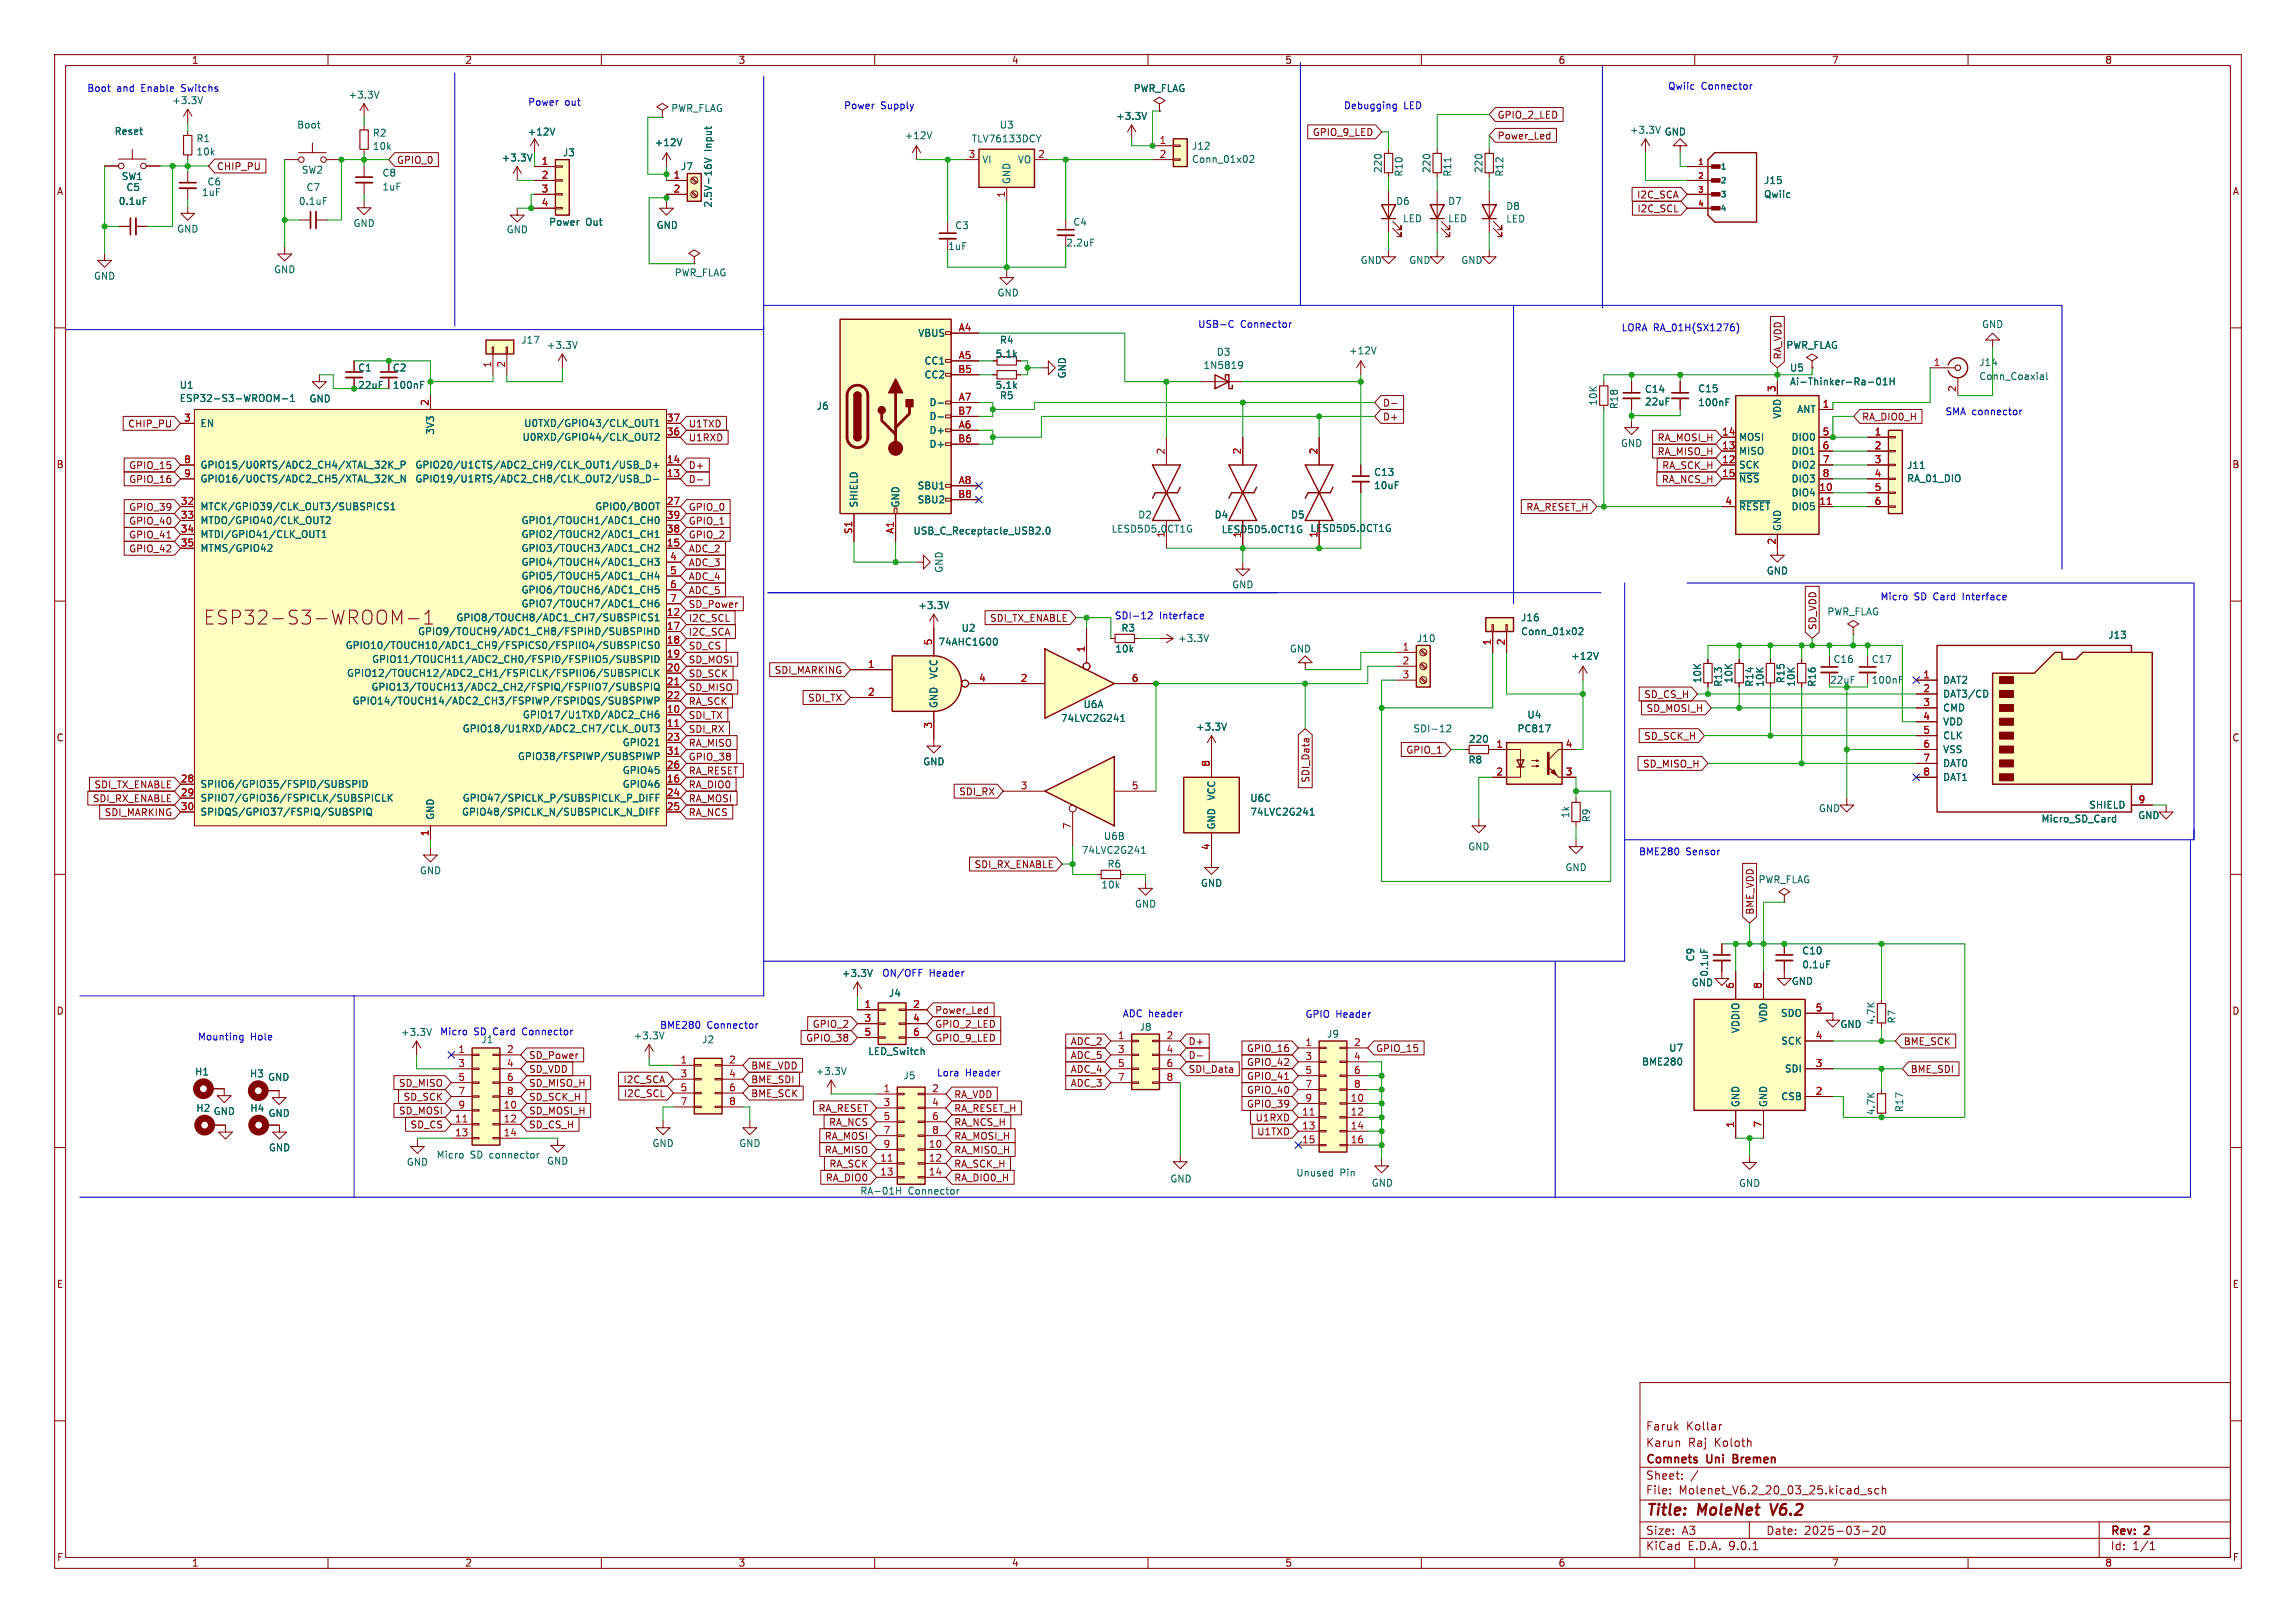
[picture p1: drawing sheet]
<svg xmlns="http://www.w3.org/2000/svg" width="420mm" height="297mm" viewBox="0 0 420 297" stroke-linecap="round" stroke-linejoin="round" font-family="sans-serif">
<defs><g id="words">
<text font-size="3.5" fill="#840000" x="37.2" y="114.5">ESP32-S3-WROOM-1</text>
<g font-size="2.8" fill="#840000">
<text x="301" y="277.9">Title:</text>
<text x="310.6" y="277.9">MoleNet</text>
<text x="324.8" y="277.9">V6.2</text>
</g>
<g font-size="2.1" fill="#840000">
<text x="301" y="262">Faruk</text>
<text x="308.4" y="262">Kollar</text>
<text x="301" y="268.2">Comnets</text>
<text x="301" y="265">Karun</text>
<text x="308.8" y="265">Raj</text>
<text x="312.3" y="268.2">Uni</text>
<text x="313.7" y="265">Koloth</text>
<text x="317.7" y="268.2">Bremen</text>
<text x="301" y="273.7">File:</text>
<text x="301" y="271">Sheet:</text>
<text x="307.1" y="273.7">Molenet_V6.2_20_03_25.kicad_sch</text>
<text x="301" y="281.1">Size:</text>
<text x="307.6" y="281.1">A3</text>
<text x="323" y="281.1">Date:</text>
<text x="330" y="281.1">2025-03-20</text>
<text x="386" y="281.3">Rev:</text>
<text x="392.4" y="281.3">2</text>
<text x="301" y="283.9">KiCad</text>
<text x="308.7" y="283.9">E.D.A.</text>
<text x="316.3" y="283.9">9.0.1</text>
<text x="386" y="283.9">Id:</text>
<text x="390.1" y="283.9">1/1</text>
</g>
<g font-size="1.8" fill="#840000">
<text x="35" y="11.9">1</text>
<text x="85" y="11.9">2</text>
<text x="135" y="11.9">3</text>
<text x="185" y="11.9">4</text>
<text x="235" y="11.9">5</text>
<text x="285" y="11.9">6</text>
<text x="335" y="11.9">7</text>
<text x="385" y="11.9">8</text>
<text x="273.8" y="21.9">GPIO_2_LED</text>
<text x="240" y="25.1">GPIO_9_LED</text>
<text x="273.8" y="25.7">Power_Led</text>
<text x="10.3" y="35.9">A</text>
<text x="39.6" y="31.3">CHIP_PU</text>
<text x="72.5" y="30.2">GPIO_0</text>
<text x="408.3" y="35.9">A</text>
<text x="299.4" y="36.5">I2C_SCA</text>
<text x="299.4" y="39.1">I2C_SCL</text>
<text x="182" y="65.6">5.1k</text>
<text x="326.1" y="65.9" transform="rotate(-90 326.1 65.9)">RA_VDD</text>
<text x="252.9" y="77.2">D+</text>
<text x="252.9" y="74.6">D-</text>
<text x="340.5" y="77.2">RA_DIO0_H</text>
<text x="23.3" y="78.4">CHIP_PU</text>
<text x="125.9" y="81">U1RXD</text>
<text x="125.9" y="78.4">U1TXD</text>
<text x="303.1" y="83.5">RA_MISO_H</text>
<text x="303.1" y="81">RA_MOSI_H</text>
<text x="10.3" y="85.9">B</text>
<text x="23.5" y="86">GPIO_15</text>
<text x="23.5" y="88.6">GPIO_16</text>
<text x="125.9" y="86">D+</text>
<text x="125.9" y="88.6">D-</text>
<text x="303.9" y="88.6">RA_NCS_H</text>
<text x="304" y="86">RA_SCK_H</text>
<text x="408.2" y="85.9">B</text>
<text x="23.5" y="93.7">GPIO_39</text>
<text x="125.9" y="93.7">GPIO_0</text>
<text x="279.1" y="93.7">RA_RESET_H</text>
<text x="23.5" y="98.7">GPIO_41</text>
<text x="23.5" y="101.3">GPIO_42</text>
<text x="23.5" y="96.2">GPIO_40</text>
<text x="125.9" y="96.2">GPIO_1</text>
<text x="125.9" y="98.7">GPIO_2</text>
<text x="125.9" y="101.3">ADC_2</text>
<text x="125.9" y="103.8">ADC_3</text>
<text x="125.9" y="106.4">ADC_4</text>
<text x="125.9" y="111.4">SD_Power</text>
<text x="125.9" y="108.9">ADC_5</text>
<text x="125.9" y="114">I2C_SCL</text>
<text x="181" y="114">SDI_TX_ENABLE</text>
<text x="125.9" y="116.5">I2C_SCA</text>
<text x="125.9" y="119.1">SD_CS</text>
<text x="332.4" y="115.4" transform="rotate(-90 332.4 115.4)">SD_VDD</text>
<text x="125.9" y="124.1">SD_SCK</text>
<text x="125.9" y="121.6">SD_MOSI</text>
<text x="141.6" y="123.5">SDI_MARKING</text>
<text x="125.9" y="131.8">SDI_TX</text>
<text x="125.9" y="126.7">SD_MISO</text>
<text x="125.9" y="129.2">RA_SCK</text>
<text x="147.7" y="128.6">SDI_TX</text>
<text x="300.7" y="128">SD_CS_H</text>
<text x="301.1" y="130.5">SD_MOSI_H</text>
<text x="10.3" y="135.9">C</text>
<text x="125.9" y="134.3">SDI_RX</text>
<text x="125.9" y="136.8">RA_MISO</text>
<text x="300.7" y="135.6">SD_SCK_H</text>
<text x="408.2" y="135.9">C</text>
<text x="125.9" y="141.9">RA_RESET</text>
<text x="125.9" y="139.4">GPIO_38</text>
<text x="239.7" y="143.3" transform="rotate(-90 239.7 143.3)">SDI_Data</text>
<text x="257.1" y="138.1">GPIO_1</text>
<text x="300.4" y="140.7">SD_MISO_H</text>
<text x="16.9" y="147">SDI_RX_ENABLE</text>
<text x="17.2" y="144.5">SDI_TX_ENABLE</text>
<text x="19.1" y="149.5">SDI_MARKING</text>
<text x="125.9" y="149.5">RA_NCS</text>
<text x="125.9" y="147">RA_MOSI</text>
<text x="125.9" y="144.5">RA_DIO0</text>
<text x="175.4" y="145.7">SDI_RX</text>
<text x="178.2" y="159.1">SDI_RX_ENABLE</text>
<text x="321" y="167.5" transform="rotate(-90 321 167.5)">BME_VDD</text>
<text x="10.3" y="185.9">D</text>
<text x="171" y="185.7">Power_Led</text>
<text x="408.2" y="185.9">D</text>
<text x="147.4" y="190.8">GPIO_38</text>
<text x="148.6" y="188.3">GPIO_2</text>
<text x="171" y="188.3">GPIO_2_LED</text>
<text x="171" y="190.8">GPIO_9_LED</text>
<text x="195.8" y="191.5">ADC_2</text>
<text x="217.3" y="191.5">D+</text>
<text x="348.1" y="191.5">BME_SCK</text>
<text x="96.7" y="196.5">SD_VDD</text>
<text x="96.7" y="194">SD_Power</text>
<text x="137.3" y="195.9">BME_VDD</text>
<text x="195.8" y="194">ADC_5</text>
<text x="195.8" y="196.5">ADC_4</text>
<text x="217.3" y="194">D-</text>
<text x="217.3" y="196.5">SDI_Data</text>
<text x="228" y="195.3">GPIO_42</text>
<text x="228" y="197.8">GPIO_41</text>
<text x="228" y="192.7">GPIO_16</text>
<text x="251.6" y="192.7">GPIO_15</text>
<text x="349.4" y="196.5">BME_SDI</text>
<text x="72.9" y="199.1">SD_MISO</text>
<text x="73.7" y="201.6">SD_SCK</text>
<text x="96.7" y="199.1">SD_MISO_H</text>
<text x="96.7" y="201.6">SD_SCK_H</text>
<text x="113.9" y="198.4">I2C_SCA</text>
<text x="114" y="201">I2C_SCL</text>
<text x="137.3" y="198.4">BME_SDI</text>
<text x="137.3" y="201">BME_SCK</text>
<text x="149.6" y="203.7">RA_RESET</text>
<text x="174.5" y="203.7">RA_RESET_H</text>
<text x="174.5" y="201.2">RA_VDD</text>
<text x="195.8" y="199.1">ADC_3</text>
<text x="228" y="200.3">GPIO_40</text>
<text x="228" y="202.9">GPIO_39</text>
<text x="72.9" y="204.2">SD_MOSI</text>
<text x="75" y="206.7">SD_CS</text>
<text x="96.7" y="204.2">SD_MOSI_H</text>
<text x="96.7" y="206.7">SD_CS_H</text>
<text x="150.8" y="208.8">RA_MOSI</text>
<text x="151.6" y="206.2">RA_NCS</text>
<text x="174.5" y="208.8">RA_MOSI_H</text>
<text x="174.5" y="206.2">RA_NCS_H</text>
<text x="229.6" y="205.4">U1RXD</text>
<text x="229.9" y="208">U1TXD</text>
<text x="150.8" y="211.3">RA_MISO</text>
<text x="151.6" y="213.9">RA_SCK</text>
<text x="174.5" y="213.9">RA_SCK_H</text>
<text x="174.5" y="211.3">RA_MISO_H</text>
<text x="151" y="216.4">RA_DIO0</text>
<text x="174.5" y="216.4">RA_DIO0_H</text>
<text x="10.3" y="235.9">E</text>
<text x="408.3" y="235.9">E</text>
<text x="10.3" y="285.9">F</text>
<text x="35" y="286.9">1</text>
<text x="85" y="286.9">2</text>
<text x="135" y="286.9">3</text>
<text x="185" y="286.9">4</text>
<text x="235" y="286.9">5</text>
<text x="285" y="286.9">6</text>
<text x="335" y="286.9">7</text>
<text x="385" y="286.9">8</text>
<text x="408.3" y="285.9">F</text>
</g>
<g font-size="1.8" fill="#0000c2">
<text x="15.9" y="16.9">Boot</text>
<text x="21.3" y="16.9">and</text>
<text x="26" y="16.9">Enable</text>
<text x="33.5" y="16.9">Switchs</text>
<text x="305.1" y="16.5">Qwiic</text>
<text x="311.2" y="16.5">Connector</text>
<text x="96.5" y="19.4">Power</text>
<text x="103.3" y="19.4">out</text>
<text x="154.3" y="20.1">Power</text>
<text x="161.1" y="20.1">Supply</text>
<text x="245.7" y="20.1">Debugging</text>
<text x="256.8" y="20.1">LED</text>
<text x="219.1" y="60.1">USB-C</text>
<text x="226.9" y="60.1">Connector</text>
<text x="296.5" y="60.7">LORA RA_01H(SX1276)</text>
<text x="355.8" y="76.1">SMA connector</text>
<text x="203.8" y="113.4">SDI-12</text>
<text x="212.1" y="113.4">Interface</text>
<text x="343.9" y="109.9">Micro</text>
<text x="350.1" y="109.9">SD Card</text>
<text x="359.3" y="109.9">Interface</text>
<text x="299.7" y="156.6">BME280</text>
<text x="308.4" y="156.6">Sensor</text>
<text x="161.3" y="178.8">ON/OFF</text>
<text x="170" y="178.8">Header</text>
<text x="36.1" y="190.5">Mounting</text>
<text x="45.8" y="190.5">Hole</text>
<text x="80.4" y="189.5">Micro</text>
<text x="86.7" y="189.5">SD Card</text>
<text x="88" y="191.1">J1</text>
<text x="95.8" y="189.5">Connector</text>
<text x="120.6" y="188.3">BME280</text>
<text x="129.3" y="188.3">Connector</text>
<text x="205.3" y="186.2">ADC header</text>
<text x="238.7" y="186.3">GPIO Header</text>
<text x="171.3" y="197.1">Lora</text>
<text x="176.6" y="197.1">Header</text>
</g>
<g font-size="1.8" fill="#006464">
<text x="207.3" y="17.1">PWR_FLAG</text>
<text x="31.4" y="19.3">+3.3V</text>
<text x="54.3" y="23.7">Boot</text>
<text x="63.7" y="18.2">+3.3V</text>
<text x="122.7" y="20.7">PWR_FLAG</text>
<text x="182.8" y="23.7">U3</text>
<text x="204.1" y="22.1">+3.3V</text>
<text x="20.9" y="24.9">Reset</text>
<text x="35.8" y="26.2">R1</text>
<text x="35.8" y="28.6">10k</text>
<text x="68.1" y="25.2">R2</text>
<text x="68.1" y="27.6">10k</text>
<text x="91.7" y="29.8">+3.3V</text>
<text x="96.4" y="25">+12V</text>
<text x="102.9" y="28.8">J3</text>
<text x="119.7" y="26.9">+12V</text>
<text x="130.4" y="27.7" transform="rotate(-90 130.4 27.7)">Input</text>
<text x="165.4" y="25.7">+12V</text>
<text x="177.7" y="26.3">TLV76133DCY</text>
<text x="217.9" y="27.6">J12</text>
<text x="298" y="24.7">+3.3V</text>
<text x="304.4" y="25">GND</text>
<text x="22.2" y="33.1">SW1</text>
<text x="23" y="35.2">C5</text>
<text x="37.9" y="34.1">C6</text>
<text x="55.1" y="32">SW2</text>
<text x="56" y="35.2">C7</text>
<text x="69.9" y="32.5">C8</text>
<text x="69.9" y="35.1">1uF</text>
<text x="124.5" y="31.3">J7</text>
<text x="179.6" y="30.1">VI</text>
<text x="185" y="33.8" transform="rotate(-90 185 33.8)">GND</text>
<text x="186.1" y="30.1">VO</text>
<text x="217.9" y="30">Conn_01x02</text>
<text x="253" y="31.8" transform="rotate(-90 253 31.8)">220</text>
<text x="256.8" y="32.4" transform="rotate(-90 256.8 32.4)">R10</text>
<text x="261.8" y="31.8" transform="rotate(-90 261.8 31.8)">220</text>
<text x="265.7" y="32.4" transform="rotate(-90 265.7 32.4)">R11</text>
<text x="271.4" y="31.8" transform="rotate(-90 271.4 31.8)">220</text>
<text x="275.2" y="32.4" transform="rotate(-90 275.2 32.4)">R12</text>
<text x="322.6" y="33.9">J15</text>
<text x="21.6" y="37.7">0.1uF</text>
<text x="36.8" y="36.1">1uF</text>
<text x="54.6" y="37.7">0.1uF</text>
<text x="64.6" y="41.8">GND</text>
<text x="100.3" y="41.5">Power</text>
<text x="107.1" y="41.5">Out</text>
<text x="130.4" y="38.1" transform="rotate(-90 130.4 38.1)">2.5V-16V</text>
<text x="196.2" y="41.5">C4</text>
<text x="255.3" y="37.7">D6</text>
<text x="256.5" y="40.9">LED</text>
<text x="264.8" y="37.7">D7</text>
<text x="264.8" y="40.9">LED</text>
<text x="275.4" y="38.6">D8</text>
<text x="275.4" y="40.9">LED</text>
<text x="322.6" y="36.4">Qwiic</text>
<text x="32.3" y="42.8">GND</text>
<text x="92.6" y="42.9">GND</text>
<text x="120" y="42.1">GND</text>
<text x="173.4" y="45.9">1uF</text>
<text x="174.6" y="42.1">C3</text>
<text x="195" y="45.3">2.2uF</text>
<text x="17.1" y="51.4">GND</text>
<text x="50" y="50.2">GND</text>
<text x="123.3" y="50.8">PWR_FLAG</text>
<text x="248.8" y="48.5">GND</text>
<text x="257.7" y="48.5">GND</text>
<text x="267.2" y="48.5">GND</text>
<text x="182.4" y="54.5">GND</text>
<text x="95.3" y="63.1">J17</text>
<text x="99.9" y="64">+3.3V</text>
<text x="167.9" y="61.8">VBUS</text>
<text x="182.8" y="63.1">R4</text>
<text x="222.5" y="65.3">D3</text>
<text x="246.7" y="65">+12V</text>
<text x="326.7" y="64">PWR_FLAG</text>
<text x="362.5" y="60.2">GND</text>
<text x="32.8" y="71.3">U1</text>
<text x="65.4" y="68.2">C1</text>
<text x="65.4" y="71.3">22uF</text>
<text x="71.8" y="68.2">C2</text>
<text x="71.8" y="71.3">100nF</text>
<text x="169" y="66.9">CC1</text>
<text x="169" y="69.4">CC2</text>
<text x="182" y="71.3">5.1k</text>
<text x="195.2" y="69.3" transform="rotate(-90 195.2 69.3)">GND</text>
<text x="220" y="67.7">1N5819</text>
<text x="310.5" y="72">C15</text>
<text x="327.3" y="68.2">U5</text>
<text x="327.3" y="70.7">Ai-Thinker-Ra-01H</text>
<text x="362" y="69.7">Conn_Coaxial</text>
<text x="362" y="67.2">J14</text>
<text x="32.8" y="73.8">ESP32-S3-WROOM-1</text>
<text x="56.5" y="73.8">GND</text>
<text x="149.3" y="75.2">J6</text>
<text x="169.9" y="74.5">D-</text>
<text x="169.9" y="77.1">D-</text>
<text x="182.8" y="73.3">R5</text>
<text x="292.3" y="74.3" transform="rotate(-90 292.3 74.3)">10K</text>
<text x="296.1" y="75" transform="rotate(-90 296.1 75)">R18</text>
<text x="300.8" y="72.1">C14</text>
<text x="300.8" y="74.4">22uF</text>
<text x="310.5" y="74.5">100nF</text>
<text x="326" y="76.7" transform="rotate(-90 326 76.7)">VDD</text>
<text x="328.6" y="75.8">ANT</text>
<text x="36.6" y="78.3">EN</text>
<text x="79.6" y="79.7" transform="rotate(-90 79.6 79.7)">3V3</text>
<text x="95.5" y="80.9">U0RXD/GPIO44/CLK_OUT2</text>
<text x="95.8" y="78.3">U0TXD/GPIO43/CLK_OUT1</text>
<text x="169.9" y="79.6">D+</text>
<text x="169.9" y="82.1">D+</text>
<text x="296.4" y="82">GND</text>
<text x="318" y="80.9">MOSI</text>
<text x="318" y="83.4">MISO</text>
<text x="327.6" y="80.9">DIO0</text>
<text x="327.6" y="83.4">DIO1</text>
<text x="36.6" y="86">GPIO15/U0RTS/ADC2_CH4/XTAL_32K_P</text>
<text x="36.6" y="88.5">GPIO16/U0CTS/ADC2_CH5/XTAL_32K_N</text>
<text x="75.9" y="86">GPIO20/U1CTS/ADC2_CH9/CLK_OUT1/USB_D+</text>
<text x="75.9" y="88.5">GPIO19/U1RTS/ADC2_CH8/CLK_OUT2/USB_D-</text>
<text x="167.8" y="89.8">SBU1</text>
<text x="251.3" y="87.3">C13</text>
<text x="251.3" y="89.7">10uF</text>
<text x="318" y="86">SCK</text>
<text x="318" y="88.5">~{NSS}</text>
<text x="327.6" y="86">DIO2</text>
<text x="327.6" y="88.5">DIO3</text>
<text x="348.8" y="88.4">RA_01_DIO</text>
<text x="348.8" y="86">J11</text>
<text x="36.6" y="93.6">MTCK/GPIO39/CLK_OUT3/SUBSPICS1</text>
<text x="108.8" y="93.6">GPIO0/BOOT</text>
<text x="157.1" y="93" transform="rotate(-90 157.1 93)">SHIELD</text>
<text x="164.7" y="93" transform="rotate(-90 164.7 93)">GND</text>
<text x="167.8" y="92.3">SBU2</text>
<text x="208.1" y="95.1">D2</text>
<text x="222.1" y="95.1">D4</text>
<text x="236.1" y="95.1">D5</text>
<text x="318" y="93.6">~{RESET}</text>
<text x="327.6" y="91">DIO4</text>
<text x="327.6" y="93.6">DIO5</text>
<text x="36.6" y="96.1">MTDO/GPIO40/CLK_OUT2</text>
<text x="36.6" y="98.7">MTDI/GPIO41/CLK_OUT1</text>
<text x="36.6" y="101.2">MTMS/GPIO42</text>
<text x="95.3" y="96.1">GPIO1/TOUCH1/ADC1_CH0</text>
<text x="95.3" y="98.7">GPIO2/TOUCH2/ADC1_CH1</text>
<text x="95.3" y="101.2">GPIO3/TOUCH3/ADC1_CH2</text>
<text x="167" y="98">USB_C_Receptacle_USB2.0</text>
<text x="203.2" y="97.7">LESD5D5.0CT1G</text>
<text x="213.1" y="98.5" transform="rotate(-90 213.1 98.5)">1</text>
<text x="223.4" y="97.8">LESD5D5.0CT1G</text>
<text x="239.6" y="97.5">LESD5D5.0CT1G</text>
<text x="326" y="97.3" transform="rotate(-90 326 97.3)">GND</text>
<text x="95.3" y="103.7">GPIO4/TOUCH4/ADC1_CH3</text>
<text x="95.3" y="106.3">GPIO5/TOUCH5/ADC1_CH4</text>
<text x="172.6" y="104.9" transform="rotate(-90 172.6 104.9)">GND</text>
<text x="225.3" y="107.9">GND</text>
<text x="323.1" y="105.3">GND</text>
<text x="83.4" y="113.9">GPIO8/TOUCH8/ADC1_CH7/SUBSPICS1</text>
<text x="95.3" y="108.8">GPIO6/TOUCH6/ADC1_CH5</text>
<text x="95.3" y="111.4">GPIO7/TOUCH7/ADC1_CH6</text>
<text x="167.9" y="111.7">+3.3V</text>
<text x="278.1" y="113.9">J16</text>
<text x="334.2" y="112.8">PWR_FLAG</text>
<text x="63.1" y="119">GPIO10/TOUCH10/ADC1_CH9/FSPICS0/FSPIIO4/SUBSPICS0</text>
<text x="76.4" y="116.4">GPIO9/TOUCH9/ADC1_CH8/FSPIHD/SUBSPIHD</text>
<text x="171.6" y="118.3">74AHC1G00</text>
<text x="175.8" y="115.8">U2</text>
<text x="203.9" y="119.6">10k</text>
<text x="205" y="115.8">R3</text>
<text x="215.4" y="117.7">+3.3V</text>
<text x="235.8" y="119.6">GND</text>
<text x="259.1" y="117.7">J10</text>
<text x="278.1" y="116.4">Conn_01x02</text>
<text x="385.6" y="117.1">J13</text>
<text x="63.4" y="124.1">GPIO12/TOUCH12/ADC2_CH1/FSPICLK/FSPIIO6/SUBSPICLK</text>
<text x="68" y="121.5">GPIO11/TOUCH11/ADC2_CH0/FSPID/FSPIIO5/SUBSPID</text>
<text x="171.7" y="124.4" transform="rotate(-90 171.7 124.4)">VCC</text>
<text x="287.3" y="120.9">+12V</text>
<text x="311.4" y="125.1" transform="rotate(-90 311.4 125.1)">10K</text>
<text x="315.2" y="125.8" transform="rotate(-90 315.2 125.8)">R13</text>
<text x="317.1" y="125.1" transform="rotate(-90 317.1 125.1)">10K</text>
<text x="320.9" y="125.8" transform="rotate(-90 320.9 125.8)">R14</text>
<text x="322.8" y="125.8" transform="rotate(-90 322.8 125.8)">10K</text>
<text x="326.6" y="125.1" transform="rotate(-90 326.6 125.1)">R15</text>
<text x="328.5" y="125.8" transform="rotate(-90 328.5 125.8)">10K</text>
<text x="332.3" y="125.8" transform="rotate(-90 332.3 125.8)">R16</text>
<text x="335.3" y="121.5">C16</text>
<text x="342.3" y="125.3">100nF</text>
<text x="342.3" y="121.5">C17</text>
<text x="355.3" y="125.3">DAT2</text>
<text x="64.4" y="129.1">GPIO14/TOUCH14/ADC2_CH3/FSPIWP/FSPIDQS/SUBSPIWP</text>
<text x="67.8" y="126.6">GPIO13/TOUCH13/ADC2_CH2/FSPIQ/FSPIIO7/SUBSPIQ</text>
<text x="95.5" y="131.7">GPIO17/U1TXD/ADC2_CH6</text>
<text x="171.7" y="129.7" transform="rotate(-90 171.7 129.7)">GND</text>
<text x="198.1" y="129.8">U6A</text>
<text x="279.3" y="131.7">U4</text>
<text x="355.3" y="127.9">DAT3/CD</text>
<text x="355.3" y="130.4">CMD</text>
<text x="84.5" y="134.2">GPIO18/U1RXD/ADC2_CH7/CLK_OUT3</text>
<text x="113.8" y="136.8">GPIO21</text>
<text x="194" y="132.3">74LVC2G241</text>
<text x="218.7" y="133.9">+3.3V</text>
<text x="258.5" y="134.2">SDI-12</text>
<text x="268.6" y="136.1">220</text>
<text x="277.5" y="134.2">PC817</text>
<text x="355.3" y="132.9">VDD</text>
<text x="355.3" y="135.5">CLK</text>
<text x="94.6" y="139.3">GPIO38/FSPIWP/SUBSPIWP</text>
<text x="113.8" y="141.8">GPIO45</text>
<text x="168.8" y="140.3">GND</text>
<text x="268.5" y="139.9">R8</text>
<text x="355.3" y="138">VSS</text>
<text x="355.3" y="140.6">DAT0</text>
<text x="355.3" y="143.1">DAT1</text>
<text x="36.6" y="144.4">SPIIO6/GPIO35/FSPID/SUBSPID</text>
<text x="36.6" y="146.9">SPIIO7/GPIO36/FSPICLK/SUBSPICLK</text>
<text x="36.6" y="149.5">SPIDQS/GPIO37/FSPIQ/SUBSPIQ</text>
<text x="84.4" y="149.5">GPIO48/SPICLK_N/SUBSPICLK_N_DIFF</text>
<text x="84.5" y="146.9">GPIO47/SPICLK_P/SUBSPICLK_P_DIFF</text>
<text x="113.8" y="144.4">GPIO46</text>
<text x="222.5" y="146.6" transform="rotate(-90 222.5 146.6)">VCC</text>
<text x="228.6" y="149.5">74LVC2G241</text>
<text x="228.6" y="146.9">U6C</text>
<text x="287.2" y="149.8" transform="rotate(-90 287.2 149.8)">1k</text>
<text x="332.6" y="148.8">GND</text>
<text x="382.1" y="148.2">SHIELD</text>
<text x="79.6" y="150.1" transform="rotate(-90 79.6 150.1)">GND</text>
<text x="201.8" y="153.9">U6B</text>
<text x="222.5" y="151.9" transform="rotate(-90 222.5 151.9)">GND</text>
<text x="268.5" y="155.8">GND</text>
<text x="291.1" y="150.6" transform="rotate(-90 291.1 150.6)">R9</text>
<text x="373.3" y="150.7">Micro_SD_Card</text>
<text x="391" y="150.1">GND</text>
<text x="76.7" y="160.2">GND</text>
<text x="197.8" y="156.4">74LVC2G241</text>
<text x="202.5" y="159">R6</text>
<text x="286.3" y="159.6">GND</text>
<text x="321.6" y="161.8">PWR_FLAG</text>
<text x="201.4" y="162.8">10k</text>
<text x="207.5" y="166.3">GND</text>
<text x="219.6" y="162.5">GND</text>
<text x="153.9" y="179">+3.3V</text>
<text x="310.1" y="176" transform="rotate(-90 310.1 176)">C9</text>
<text x="312.6" y="178.8" transform="rotate(-90 312.6 178.8)">0.1uF</text>
<text x="329.6" y="174.9">C10</text>
<text x="329.6" y="177.4">0.1uF</text>
<text x="162.5" y="182.6">J4</text>
<text x="309.4" y="180.7">GND</text>
<text x="327.7" y="180.4">GND</text>
<text x="73.3" y="189.8">+3.3V</text>
<text x="115.8" y="190.4">+3.3V</text>
<text x="128.3" y="191.1">J2</text>
<text x="208.4" y="188.8">J8</text>
<text x="242.6" y="190.1">J9</text>
<text x="318.4" y="189.2" transform="rotate(-90 318.4 189.2)">VDDIO</text>
<text x="323.4" y="187.2" transform="rotate(-90 323.4 187.2)">VDD</text>
<text x="325.7" y="186.3">SDO</text>
<text x="325.7" y="191.4">SCK</text>
<text x="336.5" y="188.3">GND</text>
<text x="343.1" y="187.7" transform="rotate(-90 343.1 187.7)">4.7K</text>
<text x="346.9" y="187.4" transform="rotate(-90 346.9 187.4)">R7</text>
<text x="35.6" y="197">H1</text>
<text x="45.6" y="197.4">H3</text>
<text x="48.9" y="198">GND</text>
<text x="149.1" y="196.9">+3.3V</text>
<text x="158.7" y="193.3">LED_Switch</text>
<text x="165.2" y="197.7">J5</text>
<text x="300.3" y="195.2">BME280</text>
<text x="305.2" y="192.6">U7</text>
<text x="326.4" y="196.4">SDI</text>
<text x="35.8" y="203.7">H2</text>
<text x="45.7" y="203.7">H4</text>
<text x="318.4" y="202.7" transform="rotate(-90 318.4 202.7)">GND</text>
<text x="323.4" y="202.7" transform="rotate(-90 323.4 202.7)">GND</text>
<text x="325.7" y="201.5">CSB</text>
<text x="348.3" y="203.6" transform="rotate(-90 348.3 203.6)">R17</text>
<text x="39" y="204.2">GND</text>
<text x="49" y="204.6">GND</text>
<text x="343.1" y="204.2" transform="rotate(-90 343.1 204.2)">4.7K</text>
<text x="49.1" y="210.9">GND</text>
<text x="74.3" y="213.5">GND</text>
<text x="79.8" y="212.2">Micro</text>
<text x="86" y="212.2">SD connector</text>
<text x="100" y="213.3">GND</text>
<text x="119.2" y="210.1">GND</text>
<text x="135.1" y="210.1">GND</text>
<text x="237" y="215.5">Unused</text>
<text x="245.1" y="215.5">Pin</text>
<text x="157.3" y="218.8">RA-01H</text>
<text x="166.1" y="218.8">Connector</text>
<text x="214" y="216.6">GND</text>
<text x="250.8" y="217.3">GND</text>
<text x="318" y="217.4">GND</text>
</g>
<g font-size="1.8" fill="#a90000">
<text x="177.1" y="29">3</text>
<text x="189.8" y="29">2</text>
<text x="212" y="26.4">1</text>
<text x="212" y="29">2</text>
<text x="99" y="30.2">1</text>
<text x="99" y="32.8">2</text>
<text x="99" y="35.3">3</text>
<text x="123.1" y="32.8">1</text>
<text x="123.1" y="35.3">2</text>
<text x="99" y="37.8">4</text>
<text x="183.9" y="36.3" transform="rotate(-90 183.9 36.3)">1</text>
<text x="175.3" y="60.7">A4</text>
<text x="175.3" y="65.8">A5</text>
<text x="89.9" y="67.4" transform="rotate(-90 89.9 67.4)">1</text>
<text x="92.5" y="67.4" transform="rotate(-90 92.5 67.4)">2</text>
<text x="175.2" y="68.3">B5</text>
<text x="324.9" y="71.8" transform="rotate(-90 324.9 71.8)">3</text>
<text x="353.6" y="67.1">1</text>
<text x="357.9" y="71.8" transform="rotate(-90 357.9 71.8)">2</text>
<text x="33.6" y="77.2">3</text>
<text x="78.5" y="74.4" transform="rotate(-90 78.5 74.4)">2</text>
<text x="121.9" y="77.2">37</text>
<text x="175.2" y="75.9">B7</text>
<text x="175.3" y="73.4">A7</text>
<text x="333.3" y="74.7">1</text>
<text x="121.9" y="79.8">36</text>
<text x="175.2" y="81">B6</text>
<text x="175.3" y="78.5">A6</text>
<text x="213.1" y="83.3" transform="rotate(-90 213.1 83.3)">2</text>
<text x="227.1" y="83.3" transform="rotate(-90 227.1 83.3)">2</text>
<text x="241" y="83.3" transform="rotate(-90 241 83.3)">2</text>
<text x="314.9" y="79.8">14</text>
<text x="314.9" y="82.3">13</text>
<text x="333.3" y="79.8">5</text>
<text x="333.3" y="82.3">6</text>
<text x="342.8" y="79.8">1</text>
<text x="342.8" y="82.3">2</text>
<text x="33.6" y="84.8">8</text>
<text x="33.6" y="87.4">9</text>
<text x="121.9" y="84.8">14</text>
<text x="121.9" y="87.4">13</text>
<text x="175.3" y="88.6">A8</text>
<text x="314.9" y="84.8">12</text>
<text x="314.9" y="87.4">15</text>
<text x="332.7" y="89.9">10</text>
<text x="333.3" y="84.8">7</text>
<text x="333.3" y="87.4">8</text>
<text x="342.8" y="84.8">3</text>
<text x="342.8" y="87.4">4</text>
<text x="342.8" y="89.9">5</text>
<text x="33" y="92.5">32</text>
<text x="33" y="95">33</text>
<text x="121.9" y="92.5">27</text>
<text x="121.9" y="95">39</text>
<text x="175.2" y="91.2">B8</text>
<text x="315.5" y="92.5">4</text>
<text x="332.7" y="92.5">11</text>
<text x="342.8" y="92.5">6</text>
<text x="33" y="97.5">34</text>
<text x="33" y="100.1">35</text>
<text x="121.9" y="97.5">38</text>
<text x="121.9" y="100.1">15</text>
<text x="156" y="97.8" transform="rotate(-90 156 97.8)">S1</text>
<text x="163.6" y="97.8" transform="rotate(-90 163.6 97.8)">A1</text>
<text x="227.1" y="98.5" transform="rotate(-90 227.1 98.5)">1</text>
<text x="241" y="98.5" transform="rotate(-90 241 98.5)">1</text>
<text x="324.9" y="99.8" transform="rotate(-90 324.9 99.8)">2</text>
<text x="122.5" y="102.6">4</text>
<text x="122.5" y="105.2">5</text>
<text x="122.5" y="107.7">6</text>
<text x="121.9" y="112.8">12</text>
<text x="122.5" y="110.2">7</text>
<text x="121.9" y="115.3">17</text>
<text x="121.9" y="117.9">18</text>
<text x="170.6" y="118.2" transform="rotate(-90 170.6 118.2)">5</text>
<text x="198.5" y="119.5" transform="rotate(-90 198.5 119.5)">1</text>
<text x="256.5" y="119.1">1</text>
<text x="272.8" y="118.2" transform="rotate(-90 272.8 118.2)">1</text>
<text x="275.3" y="118.2" transform="rotate(-90 275.3 118.2)">2</text>
<text x="121.9" y="120.4">19</text>
<text x="121.9" y="122.9">20</text>
<text x="121.9" y="125.5">21</text>
<text x="158.7" y="122.3">1</text>
<text x="179" y="124.8">4</text>
<text x="186.6" y="124.8">2</text>
<text x="206.9" y="124.8">6</text>
<text x="256.5" y="121.7">2</text>
<text x="256.5" y="124.2">3</text>
<text x="351.7" y="124.2">1</text>
<text x="121.9" y="128">22</text>
<text x="121.9" y="130.6">10</text>
<text x="158.7" y="127.4">2</text>
<text x="351.7" y="126.7">2</text>
<text x="351.7" y="129.3">3</text>
<text x="351.7" y="131.8">4</text>
<text x="121.9" y="133.1">11</text>
<text x="121.9" y="135.6">23</text>
<text x="170.6" y="133.4" transform="rotate(-90 170.6 133.4)">3</text>
<text x="273.6" y="136.9">1</text>
<text x="286.3" y="136.9">4</text>
<text x="351.7" y="134.4">5</text>
<text x="351.7" y="136.9">6</text>
<text x="33" y="143.3">28</text>
<text x="121.9" y="138.2">31</text>
<text x="121.9" y="140.7">26</text>
<text x="121.9" y="143.3">16</text>
<text x="221.4" y="140.4" transform="rotate(-90 221.4 140.4)">8</text>
<text x="273.6" y="142">2</text>
<text x="286.3" y="142">3</text>
<text x="351.7" y="139.4">7</text>
<text x="351.7" y="142">8</text>
<text x="33" y="145.8">29</text>
<text x="33" y="148.3">30</text>
<text x="121.9" y="145.8">24</text>
<text x="121.9" y="148.3">25</text>
<text x="186.6" y="144.5">3</text>
<text x="206.9" y="144.5">5</text>
<text x="391.1" y="147.1">9</text>
<text x="78.5" y="153.1" transform="rotate(-90 78.5 153.1)">1</text>
<text x="196" y="151.8" transform="rotate(-90 196 151.8)">7</text>
<text x="221.4" y="155.6" transform="rotate(-90 221.4 155.6)">4</text>
<text x="158" y="184.5">1</text>
<text x="166.9" y="184.5">2</text>
<text x="317.2" y="181" transform="rotate(-90 317.2 181)">6</text>
<text x="322.3" y="181" transform="rotate(-90 322.3 181)">8</text>
<text x="332" y="185.2">5</text>
<text x="158" y="187.1">3</text>
<text x="158" y="189.6">5</text>
<text x="166.9" y="187.1">4</text>
<text x="166.9" y="189.6">6</text>
<text x="204.4" y="190.2">1</text>
<text x="213.3" y="190.2">2</text>
<text x="238.7" y="191.5">1</text>
<text x="247.6" y="191.5">2</text>
<text x="332" y="190.2">4</text>
<text x="83.7" y="192.8">1</text>
<text x="83.7" y="195.3">3</text>
<text x="83.7" y="197.9">5</text>
<text x="92.6" y="192.8">2</text>
<text x="92.6" y="195.3">4</text>
<text x="92.6" y="197.9">6</text>
<text x="124.4" y="194.7">1</text>
<text x="124.4" y="197.2">3</text>
<text x="133.3" y="194.7">2</text>
<text x="133.3" y="197.2">4</text>
<text x="204.4" y="192.8">3</text>
<text x="204.4" y="195.3">5</text>
<text x="204.4" y="197.9">7</text>
<text x="213.3" y="192.8">4</text>
<text x="213.3" y="195.3">6</text>
<text x="213.3" y="197.9">8</text>
<text x="238.7" y="194.1">3</text>
<text x="238.7" y="196.6">5</text>
<text x="247.6" y="194.1">4</text>
<text x="247.6" y="196.6">6</text>
<text x="332" y="195.3">3</text>
<text x="83.7" y="200.4">7</text>
<text x="83.7" y="202.9">9</text>
<text x="92" y="202.9">10</text>
<text x="92.6" y="200.4">8</text>
<text x="124.4" y="199.8">5</text>
<text x="124.4" y="202.3">7</text>
<text x="133.3" y="199.8">6</text>
<text x="133.3" y="202.3">8</text>
<text x="161.5" y="199.9">1</text>
<text x="161.5" y="202.5">3</text>
<text x="170.4" y="199.9">2</text>
<text x="170.4" y="202.5">4</text>
<text x="238.7" y="199.1">7</text>
<text x="238.7" y="201.7">9</text>
<text x="247" y="201.7">10</text>
<text x="247.6" y="199.1">8</text>
<text x="332" y="200.4">2</text>
<text x="83.1" y="205.5">11</text>
<text x="83.1" y="208">13</text>
<text x="92" y="205.5">12</text>
<text x="92" y="208">14</text>
<text x="161.5" y="205">5</text>
<text x="161.5" y="207.6">7</text>
<text x="170.4" y="205">6</text>
<text x="170.4" y="207.6">8</text>
<text x="238.1" y="204.2">11</text>
<text x="238.1" y="206.8">13</text>
<text x="238.1" y="209.3">15</text>
<text x="247" y="204.2">12</text>
<text x="247" y="206.8">14</text>
<text x="247" y="209.3">16</text>
<text x="317.2" y="206.4" transform="rotate(-90 317.2 206.4)">1</text>
<text x="322.3" y="206.4" transform="rotate(-90 322.3 206.4)">7</text>
<text x="160.9" y="212.6">11</text>
<text x="160.9" y="215.2">13</text>
<text x="161.5" y="210.1">9</text>
<text x="169.8" y="210.1">10</text>
<text x="169.8" y="212.6">12</text>
<text x="169.8" y="215.2">14</text>
</g>
<text font-size="1.8" fill="#009600" x="334.7" y="125.3">22uF</text>
<g font-size="1.4" fill="#a90000">
<text x="310.5" y="30.2">1</text>
<text x="310.5" y="32.8">2</text>
<text x="310.5" y="35.3">3</text>
<text x="310.5" y="37.8">4</text>
</g>
<g font-size="1.4" fill="#006464">
<text x="314.7" y="31.2">1</text>
<text x="314.7" y="33.8">2</text>
<text x="314.7" y="36.3">3</text>
<text x="314.7" y="38.8">4</text>
</g>
</g></defs>
<g fill="none" stroke="#840000" stroke-width=".18">
<path d="M10 10h400v277h-400zM12 12h396v273h-396zM60 10v2M110 10v2M160 10v2M210 10v2M260 10v2M310 10v2M360 10v2M10 60h2M408 60h2M10 110h2"/>
<path d="M408 110h2M10 160h2M408 160h2M326.4 163.8l1-.6-1-.6-1 .6 1 .6v1.3M326.4 165.1h.1M10 210h2M408 210h2M300 253h108v32h-108zM10 260h2M300 278.5h108M300 274.5h108M300 268.5h108"/>
<path d="M305.5 273.2v.2M305.5 272.5v.1M307 263.7l.2 .2v.8M307.7 270.5v.2M307.7 269.8v.1M310.6 269.1l-1.3 1.9M314.5 260.7v1M314.9 260.7l-.2 .1-.2 .2M320 278.5v3M320.1 263.7l.2 .2v.8M340.3 273.5h1.1M342.3 272.5l-.4-.1-.2 .2 .1 .2 .5 .2v.3h-.6"/>
<path d="M342.5 279.4l.6-.1 .2 .1 .1 .3-1 1.1h1M343.7 272.5l-.5-.1-.3 .3v.4l.2 .2h.6M344.1 279.4l.2-.1a.8 .8 0 0 1 .5 .7 .8 .8 0 0 1-.5 .8l-.2-.2-.2-.4zM344.3 272.5l.2-.1 .4 .1v.9M344.3 271.9v1.5M384 278.5v6.5M408 260h2M60 285v2M110 285v2M160 285v2M210 285v2M260 285v2"/>
<path d="M300 281.5h108M310 285v2M320.7 283.6h.8M340.7 280.2h1.2M360 285v2M393.3 283.6h.9M393.3 282.5l.4-.4v1.5"/>
</g>
<path d="M323.9 275.2l.4 2" fill="none" stroke="#840000" stroke-width=".4"/>
<path d="M317 266.9h.5M317.5 266.2h-.5v1.5h.6" fill="none" stroke="#840000" stroke-width=".3"/>
<path d="M127 193.7h5.1v10.1h-5.1z" fill="#ffffc2"/>
<path d="M252.7 37.5h2.6l-1.3 2.5zM252.7 40h2.6M127 193.7h5.1v10.1h-5.1z" fill="none" stroke="#840000" stroke-width=".25"/>
<g fill="none" stroke="#840000" stroke-width=".18">
<path d="M254 27.3v.8M254 31.6v.8M254 34.9v7.6M262.9 27.3v.8M262.9 31.6v.8M272.4 27.3v.8M272.4 31.6v.8M254 45.7v1.3h1.3l-1.3 1.3-1.3-1.3h1.3M254.8 41.8l1.5 1.5v-.8v.8h-.8M254.8 40.5l1.5 1.5v-.7v.7h-.8M288.3 153.7v1.2h1.3l-1.3 1.3-1.3-1.3h1.3M288.3 146.1v.7"/>
<path d="M288.3 150.4v.7M326.4 175.8v3.3h1.3l-1.3 1.2-1.3-1.2h1.3M326.4 172.7v2.1M38.5 199.2h2.5v1.3h1.3l-1.3 1.3-1.2-1.3h1.2M118.7 191.1l.8 1.3M118.7 191.1l-.7 1.3M118.7 191.1v2.6M123.2 194.9h3.8M123.2 197.5h3.8M127 194.8h1.3v.3h-1.3zM127 197.4h1.3v.2h-1.3zM127 199.9h1.3v.3h-1.3z"/>
<path d="M130.8 194.8h1.3v.3h-1.3zM130.8 197.4h1.3v.2h-1.3zM130.8 199.9h1.3v.3h-1.3zM132.1 194.9h3.8M132.1 197.5h3.8M38.7 205.9h2.5v1.3h1.3l-1.3 1.2-1.2-1.2h1.2M123.2 200h3.8M123.2 202.6h3.8M127 202.4h1.3v.3h-1.3zM130.8 202.4h1.3v.3h-1.3zM132.1 200h3.8M132.1 202.6h3.8"/>
<path d="M137.2 205.1v1.3h1.2l-1.2 1.2-1.3-1.2h1.3"/>
</g>
<path d="M265.4 28.9v.7M334.2 175.8h.6M121.5 188.9l-.5 1.2" fill="none" stroke="#006464" stroke-width=".18"/>
<path d="M324.9 174.8h3" fill="none" stroke="#840000" stroke-width=".3"/>
<path d="M324.9 175.8h3" fill="none" stroke="#840000" stroke-width=".33"/>
<path d="M253.2 28.1h1.6v3.5h-1.6zM262.1 28.1h1.6v3.5h-1.6zM271.7 28.1h1.5v3.5h-1.5zM287.5 146.8h1.6v3.6h-1.6z" fill="none" stroke="#840000" stroke-width=".2"/>
<g fill="none" stroke="#840000" stroke-width="1.3">
<circle cx="37.2" cy="199.2" r="1.27"/>
<circle cx="37.4" cy="205.9" r="1.27"/>
</g>
<path d="M86.4 191.8h5v17.8h-5z" fill="#ffffc2"/>
<path d="M86.4 191.8h5v17.8h-5z" fill="none" stroke="#840000" stroke-width=".25"/>
<g fill="none" stroke="#840000" stroke-width=".18">
<path d="M173.4 40.6v2.1M173.4 43.7v2M272.4 45.7v1.3h1.3l-1.3 1.3-1.3-1.3h1.3M82.5 193h3.9M82.5 195.6h3.9M82.5 198.1h3.9M86.4 192.9h1.2v.3h-1.2zM86.4 195.5h1.2v.2h-1.2zM86.4 198h1.2v.2h-1.2zM90.2 192.9h1.2v.3h-1.2zM90.2 195.5h1.2v.2h-1.2zM90.2 198h1.2v.2h-1.2z"/>
<path d="M91.4 193h3.8M91.4 195.6h3.8M91.4 198.1h3.8M76.4 208.5v1.3h1.2l-1.2 1.3-1.3-1.3h1.3M82.5 200.7h3.9M82.5 203.2h3.9M82.5 205.7h3.9M82.5 208.3h3.9M86.4 200.5h1.2v.3h-1.2zM86.4 203.1h1.2v.2h-1.2zM86.4 205.6h1.2v.3h-1.2zM86.4 208.2h1.2v.2h-1.2z"/>
<path d="M90.2 200.5h1.2v.3h-1.2zM90.2 203.1h1.2v.2h-1.2zM90.2 205.6h1.2v.3h-1.2zM90.2 208.2h1.2v.2h-1.2zM91.4 200.7h3.8M91.4 203.2h3.8M91.4 205.7h3.8M91.4 208.3h3.8"/>
</g>
<path d="M84.7 205.3h.7" fill="none" stroke="#a90000" stroke-width=".18"/>
<path d="M84.6 211.2v.6M98.3 211.1v.8M98.6 211.1l-.3 .2" fill="none" stroke="#006464" stroke-width=".18"/>
<path d="M171.8 42.7h3.1" fill="none" stroke="#840000" stroke-width=".3"/>
<path d="M171.8 43.7h3.1" fill="none" stroke="#840000" stroke-width=".33"/>
<path d="M179.1 27.3h10.1v7h-10.1z" fill="#ffffc2"/>
<path d="M179.1 27.3h10.1v7h-10.1z" fill="none" stroke="#840000" stroke-width=".25"/>
<g fill="none" stroke="#840000" stroke-width=".18">
<path d="M34.3 20l-.7 1.3M34.3 20l.8 1.3M34.3 20v2.5M66.6 19l-.8 1.2M66.6 19l.8 1.2M66.6 19v2.5M52.1 29.2h2.5M54.6 27.9h5.1M57.1 26.2v1.7M59.7 29.2h2.5M176.5 29.2h2.6M184.1 34.3v2.5"/>
<path d="M189.2 29.2h2.6M19.1 46.4v1.3h1.3l-1.3 1.2-1.2-1.2h1.2"/>
<circle cx="55.1" cy="29.2" r=".51"/>
<circle cx="59.2" cy="29.2" r=".51"/>
</g>
<path d="M37.1 17.7l-.5 1.3M69.3 16.7l-.4 1.3M58.1 22.6h.4M58.4 23.4h.1M190.4 24.7l-.4 .7" fill="none" stroke="#006464" stroke-width=".18"/>
<path d="M214.6 25.4h2.6v5.1h-2.6z" fill="#ffffc2"/>
<path d="M214.6 25.4h2.6v5.1h-2.6zM271.1 37.5h2.6l-1.3 2.5zM271.1 40h2.6" fill="none" stroke="#840000" stroke-width=".25"/>
<g fill="none" stroke="#840000" stroke-width=".18">
<path d="M19.1 30.4h2.6M21.7 29.1h5M24.2 27.3v1.8M26.7 30.4h2.6M34.3 37.8v1.2h1.3l-1.3 1.3-1.2-1.3h1.2M34.3 24v.8M34.3 28.3v.8M34.3 31.4v2M34.3 34.4v2.1M66.6 36.8v1.2h1.3l-1.3 1.3-1.3-1.3h1.3M66.6 23v.8M66.6 27.3v.8"/>
<path d="M66.6 30.4v2M66.6 33.4v2.1M94.6 38.1v1.3h1.3l-1.3 1.2-1.3-1.2h1.3M210.8 26.7h3.8M210.8 29.2h3.8M214.6 26.5h1.3v.3h-1.3zM214.6 29.1h1.3v.2h-1.3zM272.4 34.9v7.6M21.8 41.4h2.1M24.9 41.4h2M52.1 45.2v1.3h1.2l-1.2 1.3-1.3-1.3h1.3M54.8 40.3h2"/>
<path d="M57.8 40.3h2M184.1 49.5v1.3h1.3l-1.3 1.3-1.2-1.3h1.2M194.9 40v2M194.9 43.1v2M273.2 41.8l1.5 1.5v-.8v.8h-.8M273.2 40.5l1.5 1.5v-.7v.7h-.8M185.9 66h.8M268 137.2h.7M272.3 137.2h.7M318.1 120.7v.7M318.1 125v.7M323.8 120.7v.7"/>
<path d="M323.8 125v.7M337.8 146.1v1.2h1.3l-1.3 1.3-1.3-1.3h1.3M48.5 199.6h2.6v1.3h1.2l-1.2 1.2-1.3-1.2h1.3M48.6 205.9h2.5v1.3h1.3l-1.3 1.2-1.2-1.2h1.2"/>
<circle cx="22.2" cy="30.4" r=".51"/>
<circle cx="26.2" cy="30.4" r=".51"/>
</g>
<path d="M26.2 36.1h.6M59.2 36.1h.6M228.6 28.6l.5-.1 .3 .3-.8 .9h.8M199.5 43.8h.6" fill="none" stroke="#006464" stroke-width=".18"/>
<path d="M33.6 24.8h1.5v3.5h-1.5zM65.8 23.8h1.6v3.5h-1.6zM182.4 65.3h3.5v1.5h-3.5zM268.7 136.4h3.6v1.5h-3.6zM317.4 121.4h1.5v3.6h-1.5zM323.1 121.4h1.5v3.6h-1.5z" fill="none" stroke="#840000" stroke-width=".2"/>
<g fill="none" stroke="#840000" stroke-width="1.3">
<circle cx="47.2" cy="199.6" r="1.27"/>
<circle cx="47.3" cy="205.9" r="1.27"/>
</g>
<path d="M23.9 39.9v3.1M32.8 33.4h3.1M56.8 38.7v3.1M65.1 32.4h3M193.4 42h3.1" fill="none" stroke="#840000" stroke-width=".3"/>
<path d="M24.9 39.9v3.1M32.8 34.4h3.1M57.8 38.7v3.1M65.1 33.4h3M193.4 43.1h3.1" fill="none" stroke="#840000" stroke-width=".33"/>
<path d="M88.9 62.2h5.1v2.6h-5.1z" fill="#ffffc2"/>
<path d="M88.9 62.2h5.1v2.6h-5.1z" fill="none" stroke="#840000" stroke-width=".25"/>
<path d="M90 63.5h.3v1.3h-.3zM90.2 64.8v3.8M92.6 63.5h.2v1.3h-.2zM92.7 64.8v3.8M102.9 64.8l-.8 1.2M102.9 64.8l.7 1.2M102.9 64.8v2.5M215.9 211.3v1.3h1.3l-1.3 1.3-1.3-1.3h1.3" fill="none" stroke="#840000" stroke-width=".18"/>
<path d="M105.6 62.5l-.4 1.3" fill="none" stroke="#006464" stroke-width=".18"/>
<path d="M207 189.2h5.1v10.2h-5.1z" fill="#ffffc2"/>
<path d="M207 189.2h5.1v10.2h-5.1z" fill="none" stroke="#840000" stroke-width=".25"/>
<g fill="none" stroke="#840000" stroke-width=".18">
<path d="M152 197.7l-.7 1.2M152 197.7l.8 1.2M152 197.7v2.5M203.2 190.5h3.8M203.2 193h3.8M203.2 195.6h3.8M203.2 198.1h3.8M207 190.4h1.3v.2h-1.3zM207 192.9h1.3v.3h-1.3zM207 195.5h1.3v.2h-1.3zM207 198h1.3v.2h-1.3zM210.8 190.4h1.3v.2h-1.3z"/>
<path d="M210.8 192.9h1.3v.3h-1.3zM210.8 195.5h1.3v.2h-1.3zM210.8 198h1.3v.2h-1.3zM212.1 190.5h3.8M212.1 193h3.8M212.1 195.6h3.8M212.1 198.1h3.8"/>
</g>
<path d="M154.8 195.4l-.5 1.2" fill="none" stroke="#006464" stroke-width=".18"/>
<path d="M164.1 198.9h5.1v17.8h-5.1z" fill="#ffffc2"/>
<path d="M164.1 198.9h5.1v17.8h-5.1z" fill="none" stroke="#840000" stroke-width=".25"/>
<g fill="none" stroke="#840000" stroke-width=".18">
<path d="M160.3 200.2h3.8M160.3 202.7h3.8M160.3 205.3h3.8M160.3 207.8h3.8M160.3 210.4h3.8M160.3 212.9h3.8M160.3 215.4h3.8M164.1 200.1h1.3v.2h-1.3zM164.1 202.6h1.3v.3h-1.3zM164.1 205.2h1.3v.2h-1.3zM164.1 207.7h1.3v.2h-1.3zM164.1 210.2h1.3v.3h-1.3z"/>
<path d="M164.1 212.8h1.3v.2h-1.3zM164.1 215.3h1.3v.3h-1.3zM167.9 200.1h1.3v.2h-1.3zM167.9 202.6h1.3v.3h-1.3zM167.9 205.2h1.3v.2h-1.3zM167.9 207.7h1.3v.2h-1.3zM167.9 210.2h1.3v.3h-1.3zM167.9 212.8h1.3v.2h-1.3zM167.9 215.3h1.3v.3h-1.3zM169.2 200.2h3.8M169.2 202.7h3.8M169.2 205.3h3.8"/>
<path d="M169.2 207.8h3.8M169.2 210.4h3.8M169.2 212.9h3.8M169.2 215.4h3.8"/>
</g>
<path d="M162.5 212.5h.7" fill="none" stroke="#a90000" stroke-width=".18"/>
<path d="M164 217.9h.7M164.7 217.3v1.2M175.1 217.7v.8M175.5 217.7l-.4 .2" fill="none" stroke="#006464" stroke-width=".18"/>
<path d="M160.7 183.5h5v7.6h-5z" fill="#ffffc2"/>
<path d="M261.6 37.5h2.6l-1.3 2.5zM261.6 40h2.6M160.7 183.5h5v7.6h-5z" fill="none" stroke="#840000" stroke-width=".25"/>
<g fill="none" stroke="#840000" stroke-width=".18">
<path d="M262.9 34.9v7.6M262.9 45.7v1.3h1.3l-1.3 1.3-1.3-1.3h1.3M263.7 41.8l1.5 1.5v-.8v.8h-.8M263.7 40.5l1.5 1.5v-.7v.7h-.8M78.7 155.2v1.3h1.3l-1.3 1.2-1.2-1.2h1.2M156.8 184.8h3.9M156.8 187.3h3.9M156.8 189.9h3.9M160.7 184.7h1.2v.2h-1.2zM160.7 187.2h1.2v.3h-1.2zM160.7 189.7h1.2v.3h-1.2zM164.5 184.7h1.2v.2h-1.2z"/>
<path d="M164.5 187.2h1.2v.3h-1.2zM164.5 189.7h1.2v.3h-1.2zM165.7 184.8h3.8M165.7 187.3h3.8M165.7 189.9h3.8M335.3 185.4v1.3h1.2l-1.2 1.3-1.3-1.3h1.3M102 208.3v1.3h1.3l-1.3 1.3-1.3-1.3h1.3M121.3 205.1v1.3h1.3l-1.3 1.2-1.3-1.2h1.3"/>
</g>
<path d="M168.7 192.1l.3 .2v.7" fill="none" stroke="#006464" stroke-width=".18"/>
<path d="M259.1 118.1h2.5v7.6h-2.5z" fill="#ffffc2"/>
<path d="M313.7 27.9h7.6v12.7h-7.6l-1.3-1.2v-10.2zM259.1 118.1h2.5v7.6h-2.5z" fill="none" stroke="#840000" stroke-width=".25"/>
<g fill="none" stroke="#840000" stroke-width=".18">
<path d="M301 25.4l-.8 1.3M301 25.4l.8 1.3M301 25.4v2.5M307.3 26.7h1.3l-1.3-1.3-1.2 1.3h1.2v1.2M308.6 30.5h5.1M308.6 33h5.1M308.6 35.6h5.1M308.6 38.1h5.1M255.3 119.4h3.8M259.8 119l.9 .9M260 118.9l.9 .8M255.3 121.9h3.8"/>
<path d="M255.3 124.5h3.8M259.8 121.6l.9 .8M259.8 124.1l.9 .9M260 121.4l.9 .9M260 124l.9 .8M312.4 120.7v.7M312.4 125v.7M329.6 120.7v.7M329.6 125v.7M315 175.8v3.3h1.2l-1.2 1.2-1.3-1.2h1.3M315 172.7v2.1M76.2 190.5l.8 1.3"/>
<path d="M76.2 190.5l-.8 1.3M76.2 190.5v2.5M344.2 182.9v.7M344.2 187.2v.8"/>
<circle cx="260.3" cy="119.4" r=".63"/>
<circle cx="260.3" cy="121.9" r=".63"/>
<circle cx="260.3" cy="124.5" r=".63"/>
</g>
<path d="M303.7 23.1l-.4 1.3M264.7 132.8l.4-.1 .3 .3-.8 .9h.8M311.1 173.6v.7M78.9 188.2l-.4 1.3" fill="none" stroke="#006464" stroke-width=".18"/>
<path d="M313.4 174.8h3.1" fill="none" stroke="#840000" stroke-width=".3"/>
<path d="M313.4 175.8h3.1" fill="none" stroke="#840000" stroke-width=".33"/>
<path d="M311.7 121.4h1.5v3.6h-1.5zM328.8 121.4h1.5v3.6h-1.5zM343.4 183.6h1.5v3.6h-1.5z" fill="none" stroke="#840000" stroke-width=".2"/>
<g fill="#840000" stroke="#840000" stroke-width=".18">
<path d="M313.1 30.2h1.5v.6h-1.5z"/>
<path d="M313.1 32.7h1.5v.6h-1.5z"/>
<path d="M313.1 35.2h1.5v.7h-1.5z"/>
<path d="M313.1 37.8h1.5v.6h-1.5z"/>
</g>
<path d="M241.3 190.5h5.1v20.3h-5.1z" fill="#ffffc2"/>
<path d="M241.3 190.5h5.1v20.3h-5.1z" fill="none" stroke="#840000" stroke-width=".25"/>
<g fill="none" stroke="#840000" stroke-width=".18">
<path d="M181.6 68.6h.8M185.9 68.6h.8M248.9 66l-.7 1.3M248.9 66l.8 1.3M248.9 66v2.6M170.8 135.3v1.2h1.3l-1.3 1.3-1.3-1.3h1.3M334.6 120v2M334.6 123.1v2M341.6 120v2M341.6 123.1v2M237.5 191.8h3.8M237.5 194.3h3.8"/>
<path d="M237.5 196.9h3.8M237.5 199.4h3.8M241.3 191.6h1.3v.3h-1.3zM241.3 194.2h1.3v.2h-1.3zM241.3 196.7h1.3v.3h-1.3zM241.3 199.3h1.3v.2h-1.3zM245.1 191.6h1.3v.3h-1.3zM245.1 194.2h1.3v.2h-1.3zM245.1 196.7h1.3v.3h-1.3zM245.1 199.3h1.3v.2h-1.3zM246.4 191.8h3.8M246.4 194.3h3.8"/>
<path d="M246.4 196.9h3.8M246.4 199.4h3.8M237.5 201.9h3.8M237.5 204.5h3.8M237.5 207h3.8M237.5 209.6h3.8M241.3 201.8h1.3v.3h-1.3zM241.3 204.3h1.3v.3h-1.3zM241.3 206.9h1.3v.2h-1.3zM241.3 209.4h1.3v.3h-1.3zM245.1 201.8h1.3v.3h-1.3zM245.1 204.3h1.3v.3h-1.3z"/>
<path d="M245.1 206.9h1.3v.2h-1.3zM245.1 209.4h1.3v.3h-1.3zM246.4 201.9h3.8M246.4 204.5h3.8M246.4 207h3.8M246.4 209.6h3.8"/>
</g>
<path d="M239.6 204.1h.8" fill="none" stroke="#a90000" stroke-width=".18"/>
<path d="M251.7 63.5l-.4 1.3M347.5 124.4h.4M347.5 123.8h.6M243.6 214.4h.1M243.7 213.9v1.3M243.7 215.1l-.1 .1" fill="none" stroke="#006464" stroke-width=".18"/>
<path d="M333.1 122h3.1M340.1 122h3.1" fill="none" stroke="#840000" stroke-width=".3"/>
<path d="M333.1 123.1h3.1M340.1 123.1h3.1" fill="none" stroke="#840000" stroke-width=".33"/>
<path d="M182.4 67.8h3.5v1.5h-3.5z" fill="none" stroke="#840000" stroke-width=".2"/>
<path d="M170.8 120a5.1 5.1 0 0 1 5.1 5.1 5.1 5.1 0 0 1-5.1 5.1z" fill="#ffffc2" stroke="#ffffc2" stroke-width=".18"/>
<path d="M163.2 120h7.6v10.2h-7.6z" fill="#ffffc2"/>
<path d="M163.2 120h7.6a5.1 5.1 0 0 1 5.1 5.1 5.1 5.1 0 0 1-5.1 5.1h-7.6z" fill="none" stroke="#840000" stroke-width=".25"/>
<g fill="none" stroke="#840000" stroke-width=".18">
<path d="M170.8 112.4v7.6M170.8 112.4l-.7 1.3M170.8 112.4l.8 1.3M155.6 122.6h7.6M155.6 127.6h7.6M170.8 130.2v5.1M177.2 125.1h6.3M320 211.5v1.2h1.3l-1.3 1.3-1.2-1.3h1.2"/>
<circle cx="176.5" cy="125.1" r=".63"/>
</g>
<path d="M173.5 110.1l-.4 1.3M182.1 116.8a.79 .79 0 0 1 0 1.3" fill="none" stroke="#006464" stroke-width=".18"/>
<path d="M153.7 58.4h20.3v35.6h-20.3z" fill="#ffffc2"/>
<g fill="none" stroke="#840000" stroke-width=".18">
<path d="M173 60.7h1v.5h-1zM173 65.8h1v.5h-1zM173 68.3h1v.5h-1zM173 73.4h1v.5h-1zM173 75.9h1v.6h-1zM173 78.5h1v.5h-1zM174 61h5.1M174 66h5.1M174 68.6h5.1M174 73.7h5.1M174 76.2h5.1M174 78.7h5.1"/>
<path d="M293.4 69.9v.7M293.4 74.2v.7M156.2 94v5.1M163.6 93h.5v1h-.5zM163.8 94v5.1M173 81h1v.5h-1zM173 88.6h1v.6h-1zM173 91.2h1v.5h-1zM174 81.3h5.1M174 88.9h5.1M174 91.4h5.1M248.9 85.1v2"/>
<path d="M248.9 88.1v2.1M167.6 102.9h1.3v-1.3l1.3 1.3-1.3 1.2v-1.2M156.8 179.7l-.7 1.3M156.8 179.7l.8 1.3M156.8 179.7v2.5M200.7 160h.7M205 160h.7M344.2 199.4v.8M344.2 203.7v.8"/>
</g>
<path d="M153.7 58.4h20.3v35.6h-20.3zM156.2 72.4a.64 .64 0 0 1 .6-.6 .64 .64 0 0 1 .7 .6M156.2 80a.64 .64 0 0 0 .6 .6 .64 .64 0 0 0 .7-.6" fill="none" stroke="#840000" stroke-width=".25"/>
<path d="M155.5 71.1a1.9 1.9 0 0 1 2.1-.5 1.9 1.9 0 0 1 1.1 1.8v7.6a1.91 1.91 0 0 1-1.9 1.9 1.91 1.91 0 0 1-1.9-1.9v-7.8l.2-.6zM161.3 75.7v1.3l2.5 2.5M163.8 71.9v10.1M166.4 74.4v1.3l-2.6 2.5" fill="none" stroke="#840000" stroke-width=".51"/>
<g fill="#840000" stroke="#840000" stroke-width=".25">
<path d="M156.2 72.4h1.3v7.6h-1.3z"/>
<path d="M156.4 71.9a.64 .64 0 0 1 .7-.1 .64 .64 0 0 1 .4 .6h-1.3z"/>
<path d="M156.2 80h1.3a.64 .64 0 0 1-.7 .6 .64 .64 0 0 1-.6-.6z"/>
<path d="M163.8 69.3l1.3 2.6h-2.5z"/>
<path d="M165.7 73.2h1.3v1.2h-1.3z"/>
<circle cx="161.3" cy="75.1" r=".63"/>
</g>
<circle cx="163.8" cy="82" r="1.27" fill="#840000" stroke="#840000" stroke-width=".18"/>
<path d="M171.6 73.8h1M171.6 76.3h1M190.8 97.6v.1M191.5 96.6l.1-.1a.68 .68 0 0 1 .5 .6 .68 .68 0 0 1-.5 .6l-.3-.4zM159.6 177.4l-.5 1.3" fill="none" stroke="#006464" stroke-width=".18"/>
<path d="M247.4 87.1h3" fill="none" stroke="#840000" stroke-width=".3"/>
<path d="M247.4 88.1h3" fill="none" stroke="#840000" stroke-width=".33"/>
<path d="M292.6 70.6h1.5v3.6h-1.5zM201.4 159.3h3.6v1.5h-3.6zM343.4 200.2h1.5v3.5h-1.5z" fill="none" stroke="#840000" stroke-width=".2"/>
<path d="M309.9 182.9h20.3v20.3h-20.3z" fill="#ffffc2"/>
<path d="M309.9 182.9h20.3v20.3h-20.3z" fill="none" stroke="#840000" stroke-width=".25"/>
<g fill="none" stroke="#840000" stroke-width=".18">
<path d="M307.3 69.9v2M307.3 72.9v2M325.1 100.3v1.3h1.3l-1.3 1.3-1.3-1.3h1.3M221.6 134.6l-.7 1.3M221.6 134.6l.8 1.3M221.6 134.6v2.6M317.5 177.8v5.1M322.6 177.8v5.1M330.2 185.4h5.1M330.2 190.5h5.1M330.2 195.6h5.1M317.5 203.2v5.1"/>
<path d="M322.6 203.2v5.1M330.2 200.7h5.1"/>
</g>
<path d="M315.7 73.6h.5M315.7 73h.6M224.3 132.3l-.4 1.3M307.6 193.9v.7" fill="none" stroke="#006464" stroke-width=".18"/>
<path d="M305.8 71.9h3.1" fill="none" stroke="#840000" stroke-width=".3"/>
<path d="M305.8 72.9h3.1" fill="none" stroke="#840000" stroke-width=".33"/>
<path d="M101.6 29.2h2.5v10.2h-2.5z" fill="#ffffc2"/>
<path d="M101.6 29.2h2.5v10.2h-2.5z" fill="none" stroke="#840000" stroke-width=".25"/>
<path d="M97.8 30.5h3.8M97.8 33h3.8M97.8 35.6h3.8M97.8 38.1h3.8M101.6 30.4h1.3v.2h-1.3zM101.6 32.9h1.3v.2h-1.3zM101.6 35.4h1.3v.3h-1.3zM101.6 38h1.3v.2h-1.3z" fill="none" stroke="#840000" stroke-width=".18"/>
<path d="M191.1 118.7l12.7 6.4-12.7 6.3z" fill="#ffffc2"/>
<path d="M191.1 118.7l12.7 6.4-12.7 6.3z" fill="none" stroke="#840000" stroke-width=".25"/>
<g fill="none" stroke="#840000" stroke-width=".18">
<path d="M198.8 114.9v6.4M183.5 125.1h7.6M203.8 125.1h7.7"/>
<circle cx="198.8" cy="121.9" r=".63"/>
</g>
<path d="M205 132h.7M205 131.1l.4-.3v1.2" fill="none" stroke="#006464" stroke-width=".18"/>
<path d="M191.1 144.8l12.7-6.4v12.7z" fill="#ffffc2"/>
<path d="M191.1 144.8l12.7-6.4v12.7z" fill="none" stroke="#840000" stroke-width=".25"/>
<g fill="none" stroke="#840000" stroke-width=".18">
<path d="M203.2 116.8h.8M207.5 116.8h.8M212.1 116.8h2.5M213.4 116.1l1.2 .7M214.6 116.8l-1.2 .8M339 114.8l1-.6-1-.7-1 .7 1 .6v1.3M339 116.1h.1M183.5 144.8h7.6M196.2 148.6v6.3M203.8 144.8h7.7"/>
<circle cx="196.2" cy="148" r=".63"/>
</g>
<path d="M221.1 116.1l-.5 1.3M208.8 156.2h.7M208.8 155.2l.4-.3v1.3" fill="none" stroke="#006464" stroke-width=".18"/>
<path d="M204 116.1h3.5v1.5h-3.5z" fill="none" stroke="#840000" stroke-width=".2"/>
<path d="M216.5 142.2h10.2v10.2h-10.2z" fill="#ffffc2"/>
<path d="M216.5 142.2h10.2v10.2h-10.2z" fill="none" stroke="#840000" stroke-width=".25"/>
<path d="M221.6 137.2v5M221.6 152.4v5.1M209.5 161.3v1.3h1.3l-1.3 1.2-1.2-1.2h1.2" fill="none" stroke="#840000" stroke-width=".18"/>
<path d="M239.7 149.2h.7M239.7 148.3l.3-.4v1.3" fill="none" stroke="#006464" stroke-width=".18"/>
<path d="M271.8 113h5.1v2.6h-5.1z" fill="#ffffc2"/>
<path d="M271.8 113h5.1v2.6h-5.1z" fill="none" stroke="#840000" stroke-width=".25"/>
<path d="M272.9 114.3h.3v1.3h-.3zM273 115.6v3.8M275.5 114.3h.2v1.3h-.2zM275.6 115.6v3.8M289.6 121.9l-.8 1.3M289.6 121.9l.7 1.3M289.6 121.9v2.6" fill="none" stroke="#840000" stroke-width=".18"/>
<path d="M288.8 115l.5-.1 .2 .3-.7 .9h.7M292.4 119.4l-.5 1.2" fill="none" stroke="#006464" stroke-width=".18"/>
<path d="M364.5 123.2h7.6l3.8-3.8h1.3v1.3h2.5l1.3-1.3h12.7v24.1h-29.2z" fill="#ffffc2"/>
<path d="M210.8 85.1h5.1l-5.1 10.2h5.1zM215.9 89.2l-.5 1h-4.1l-.5 1M389.9 119.4v-1.3h-35.6v30.5h35.6v-5.1M364.5 123.2h7.6l3.8-3.8h1.3v1.3h2.5l1.3-1.3h12.7v24.1h-29.2z" fill="none" stroke="#840000" stroke-width=".25"/>
<g fill="#840000" stroke="#840000" stroke-width=".18">
<path d="M365.8 123.8h2.5v1.3h-2.5z"/>
<path d="M365.8 126.4h2.5v1.2h-2.5z"/>
<path d="M365.8 128.9h2.5v1.3h-2.5z"/>
<path d="M365.8 131.4h2.5v1.3h-2.5z"/>
<path d="M365.8 134h2.5v1.3h-2.5z"/>
<path d="M365.8 136.5h2.5v1.3h-2.5z"/>
<path d="M365.8 139.1h2.5v1.2h-2.5z"/>
<path d="M365.8 141.6h2.5v1.3h-2.5z"/>
</g>
<g fill="none" stroke="#840000" stroke-width=".18">
<path d="M94.6 30.5l-.7 1.3M94.6 30.5l.8 1.3M94.6 30.5v2.5M97.8 25.4l-.8 1.3M97.8 25.4l.8 1.3M97.8 25.4v2.5M121.2 20.2l1-.6-1-.7-1.1 .7 1.1 .6v1.3M121.2 21.5h.1M167.6 26.7l-.7 1.2M167.6 26.7l.8 1.2M167.6 26.7v2.5M71.1 66v2.1"/>
<path d="M71.1 69.1v2M298.4 77v1.3h1.3l-1.3 1.2-1.2-1.2h1.2M298.4 69.9v2M298.4 72.9v2M213.4 80v5.1M213.4 95.3v5M350.5 124.5h3.8M350.5 127h3.8M350.5 129.5h3.8M350.5 132.1h3.8M350.5 134.6h3.8M350.5 137.2h3.8"/>
<path d="M350.5 139.7h3.8M221.6 157.5v1.3h1.3l-1.3 1.2-1.3-1.2h1.3M350.5 142.2h3.8M389.9 147.3h3.8M396.2 147.3v1.3h1.3l-1.3 1.3-1.2-1.3h1.2"/>
</g>
<path d="M97.3 28.2l-.4 1.3M101.5 23.4l-.4 1.3M170.4 24.1l-.4 1.3M76.9 70.4h.5M76.9 69.8h.7M217.6 96.1l.3 .1M217.7 96.8h.3v.5l-.3 .1M363.4 126.4l.2 .5-.2 .6M386.4 150.2l.2 .2h.4M387 149.2v1.2M387 149.7l-.4-.1-.2 .2" fill="none" stroke="#006464" stroke-width=".18"/>
<path d="M69.6 68.1h3M296.9 71.9h3.1" fill="none" stroke="#840000" stroke-width=".3"/>
<path d="M69.6 69.1h3M296.9 72.9h3.1" fill="none" stroke="#840000" stroke-width=".33"/>
<path d="M125.7 31.8h2.6v5h-2.6z" fill="#ffffc2"/>
<path d="M125.7 31.8h2.6v5h-2.6zM222.2 68.6l2.6 1.3-2.6 1.2zM224.2 69.2v-.6h.6v2.5h.6v-.6" fill="none" stroke="#840000" stroke-width=".25"/>
<g fill="none" stroke="#840000" stroke-width=".18">
<path d="M212.1 19.1l1-.7-1-.6-1 .6 1 .7v1.2M121.9 36.8v1.3h1.3l-1.3 1.3-1.3-1.3h1.3M121.9 33h3.8M121.9 35.6h3.8M121.9 27.9l-.7 1.3M121.9 27.9l.8 1.3M121.9 27.9v2.6M126.5 32.7l.8 .8M126.5 35.2l.8 .9M126.6 32.5l.9 .9M126.6 35.1l.9 .8M207 22.9l-.8 1.2"/>
<path d="M207 22.9l.8 1.2M207 22.9v2.5M212.1 20.3h.1M127 47l1-.6-1-.7-1 .7 1 .6v1.3M127 48.3h.1M58.4 68.6v1.3h1.3l-1.3 1.2-1.3-1.2h1.3M190.5 67.3h1.3v-1.3l1.2 1.3-1.2 1.3v-1.3M219.7 69.9h7.6"/>
<circle cx="127" cy="35.6" r=".63"/>
<circle cx="127" cy="33" r=".63"/>
</g>
<path d="M124.7 25.4l-.4 1.3M128.8 28.9l1.3 .4-1.3 .5M129.3 23.2v.5M129.5 30.2h.5M130.1 23.2v.1M209.7 20.6l-.4 1.2M226.7 66.2h.3l.3 .2a.84 .84 0 0 1-.4 1h-.2M227.3 66.7l-.3 .3-.3-.1" fill="none" stroke="#006464" stroke-width=".18"/>
<path d="M35.6 74.9h86.3v76.2h-86.3z" fill="#ffffc2"/>
<g fill="none" stroke="#840000" stroke-width=".18">
<path d="M33 77.5h2.6M35.6 74.9h86.3v76.2h-86.3zM78.7 72.4v2.5M121.9 77.5h2.6M353.1 67.3h4.5M358.1 69.1v3.3M33 85.1h2.6M33 87.6h2.6M33 92.7h2.6M33 95.3h2.6M33 97.8h2.6M121.9 85.1h2.6"/>
<path d="M121.9 87.6h2.6M121.9 92.7h2.6M121.9 95.3h2.6M121.9 97.8h2.6M121.9 80h2.6M33 100.3h2.6M72.6 113.5l.9-1.8v2.5M74.7 113.2h1.9M77.7 114.2h1.5M77.7 112.4l.7-.7v2.5M121.9 100.3h2.6M121.9 102.9h2.6"/>
<path d="M121.9 105.4h2.6M121.9 108h2.6M121.9 110.5h2.6M121.9 113h2.6M121.9 115.6h2.6M121.9 118.1h2.6M121.9 120.7h2.6M121.9 123.2h2.6M121.9 125.7h2.6M121.9 128.3h2.6M121.9 130.8h2.6M121.9 133.4h2.6"/>
<path d="M121.9 135.9h2.6M121.9 138.4h2.6M33 143.5h2.6M33 146.1h2.6M33 148.6h2.6M78.7 151.1v2.6M121.9 143.5h2.6M121.9 146.1h2.6M121.9 148.6h2.6M121.9 141h2.6M270.5 149.9v1.2h1.3l-1.3 1.3-1.3-1.3h1.3"/>
</g>
<g fill="none" stroke="#006464" stroke-width=".18">
<path d="M50.6 73.1l.4-.9v1.3M51.6 73h1M53.1 73.5h.8M53.1 72.6l.4-.4v1.3M118.7 76.8h.8M118.7 79.3h.8M119.1 76.8v1.2M119.1 79.3v1.3M119.8 78h.8M119.8 77.1l.4-.3v1.2M119.8 79.4l.5-.1 .3 .4-.8 .9h.8M373.4 68.6h.2l.2 .2v.7"/>
<path d="M373.8 69.4l-.4 .1M373.8 68.9l-.4 .1M374.4 68.2v1.1l.2 .2M49.2 99.6l.4 .1 .1 .3-.7 .9h.7M57.8 97.1h.8M58.2 97.1v1.3M58.6 94.6h.7M58.9 94.6v1.2M58.9 98.4h.8M58.9 97.5l.4-.4v1.3M59.7 94.7l.4-.1 .3 .3-.8 .9h.8M69.8 92.1a.6 .6 0 0 0-.8 .5 .6 .6 0 0 0 .6 .7l.2-.1"/>
<path d="M71 92.1l-.5-.1-.1 .1v.4l.5 .2 .1 .3-.2 .3-.5-.1M71.1 84.4v1.3M71.1 86.9v1.3M71.3 84.9l.6 .8M71.3 87.5l.6 .7M71.5 93.3h.7M71.5 92.4l.4-.4v1.3M71.9 84.4l-.8 .7M71.9 86.9l-.8 .8M72.1 85.8h1M72.1 88.3h1M73.4 85.1l.6-.1 .1-.2v-.3l-.7-.1v1.3"/>
<path d="M74.1 86.9v1.3l-.7-1.3v1.3M115.3 86.9l.2 .1M115.4 87.7v.4M116 84.4h.4l.3 .2-.3 .4 .3 .1 .1 .3-.3 .3h-.5zM116 86.9h.4l.3 .3-.3 .3 .3 .2 .1 .3-.3 .2h-.5zM116 85h.4M116 87.5h.4M117 85.8h1M117 88.3h1M118.3 84.4a.64 .64 0 0 1 .7 .6 .64 .64 0 0 1-.7 .7zM118.3 86.9a.64 .64 0 0 1 .7 .7 .64 .64 0 0 1-.7 .6zM118.6 95.2h.7"/>
<path d="M118.6 97.1v1.3M118.6 97.7h.7M119.3 94.6v1.2M119.3 97.1v1.3M119.3 99.6v1.3M119.5 85.2h1M119.5 87.7h1M119.8 98.4h.8M119.8 99.8l.5-.2 .3 .4-.8 .9h.8M119.8 97.5l.4-.4v1.3M120 92h.7M120 94.7l.1-.1a.68 .68 0 0 1 .5 .6 .68 .68 0 0 1-.5 .6l-.3-.5z"/>
<path d="M120 84.7v1M120.3 92v1.3M114.9 120v1l-.1 .2h-.4M115 117.5l-.5-.1-.2 .1v.4l.6 .2 .1 .3-.2 .3-.5-.1M115.5 120h.4l.2 .2-.2 .4 .2 .1 .1 .3-.2 .2h-.5zM115.5 118.1l.6-.1 .2-.2-.1-.3-.7-.1v1.3M116.6 115.5h.6l.2-.2-.1-.3-.7-.1v1.2M116.8 117.4v1.3M117.9 114.9v1.2M118.1 112.5a.6 .6 0 0 0-.8 .4 .6 .6 0 0 0 .6 .7l.2-.1M118.1 117.5a.6 .6 0 0 0-.8 .5 .6 .6 0 0 0 .6 .7l.2-.1M118.5 114.9v1.2"/>
<path d="M118.5 115.5h.7M118.6 100.2h.7M118.6 102.8h.7M118.6 105.3h.7M118.6 107.9h.7M118.6 110.4h.7M119.2 114.9v1.2M119.2 120v1.2M119.3 102.2v1.2M119.3 104.7v1.3M119.3 107.3v1.2M119.3 109.8v1.3"/>
<path d="M119.4 112.4l-.5-.1-.2 .2v.3l.5 .3 .2 .3-.3 .2-.5-.1M119.4 117.5l-.5-.1-.2 .1v.4l.5 .2 .2 .3-.3 .3-.5-.1M119.8 102.2h.8l-.5 .5 .4 .1v.5l-.2 .1-.5-.1M119.8 114.9a.64 .64 0 0 1 .8 .6 .64 .64 0 0 1-.8 .6zM119.8 120a.64 .64 0 0 1 .8 .6 .64 .64 0 0 1-.8 .6zM119.8 112.7l.4-.4v1.3M119.8 113.6h.8M120 117.5l.1-.1a.68 .68 0 0 1 .5 .7 .68 .68 0 0 1-.5 .6l-.3-.5zM120.1 104.7l-.3 .9h.8M120.4 109.8l-.3 .1a.86 .86 0 0 0 0 1.2l.4-.2 .1-.4-.3-.2h-.3l-.2 .2M120.4 105.1v.9M120.5 107.3h-.6l-.1 .6 .2-.2 .4 .1 .2 .2-.1 .4-.2 .1-.5-.1"/>
<path d="M114.4 122.9l.7 .5-.2 .4-.5-.1M114.8 125v1.1l-.2 .2M115.1 122.6l-.5-.1-.2 .2M115.4 125h.4l.3 .3-.3 .3 .3 .2v.3l-.2 .2h-.5zM115.4 125.6h.4M115.5 120.6h.4M115.7 123.2l.6-.1 .1-.2-.1-.3-.6-.1v1.3M116 127.6h-.5l-.2 .1v.4l.5 .2 .2 .3-.3 .2h-.5M116.5 128.2h.6l.1-.2v-.3l-.7-.1v1.2M116.9 122.5v1.3M117.4 125.1l-.5-.1-.2 .2v.3l.5 .3 .2 .3-.3 .2-.5-.1M117.4 120h-.5l-.1 .1v.3l.5 .3 .1 .3-.2 .2h-.5"/>
<path d="M117.6 132.7v1l.2 .2h.4l.1-.2v-1M117.8 127.6v1.2M117.9 125.7l.6-.1 .1-.1v-.3l-.7-.2v1.3M118 120.6h.6l.1-.2-.1-.3-.6-.1v1.2M118.3 122.6a.6 .6 0 0 0-.9 .4 .6 .6 0 0 0 .6 .8l.3-.2M118.3 127.6l.3 1.2 .2-.9 .2 .9 .4-1.2M118.6 130.1v1.3M118.6 130.7h.7M118.7 132.7h.8M118.8 122.5v1.3h.6M119.1 132.7v1.2M119.2 125v1.3"/>
<path d="M119.3 130.1v1.3M119.4 137.7l-.4 1.3-.2-.9-.2 .9M119.8 125.2l.2-.2a.43 .43 0 0 1 .6 .5v.4a.42 .42 0 0 1-.5 .4 .42 .42 0 0 1-.4-.4zM119.8 132.7h.8l-.5 .4 .4 .2v.5l-.2 .1-.5-.1M119.8 128.2h.6l.2-.2-.1-.3-.7-.1v1.2M119.8 138.4l.6-.1 .2-.1-.1-.3-.7-.2v1.3M119.8 122.5v1.3M119.8 136.5h.8M120 126l.6 .4M120 123l.6 .8M120.4 130.1l-.3 .1a.86 .86 0 0 0 0 1.2l.4-.1 .1-.5-.3-.2-.3 .1-.2 .1M120.6 122.5l-.8 .7"/>
<path d="M63.5 143.4l.4 .1 .1 .3-.2 .3h-.3M63.5 142.8l.5 .1M64.6 143.5l.6-.1 .1-.2-.1-.3-.6-.1v1.3M65.3 148.6l.6-.1 .1-.2-.1-.3-.6-.1v1.3M65.8 142.8v1.3M66.4 142.8a.64 .64 0 0 1 .8 .7 .64 .64 0 0 1-.8 .6zM66.6 147.9v1.3M67.2 148.1l.2-.2a.43 .43 0 0 1 .5 .4v.4a.42 .42 0 0 1-.4 .5 .42 .42 0 0 1-.4-.5zM67.3 148.9l.7 .4M68.1 145.4v1.2M69.5 145.5a.6 .6 0 0 0-.9 .4 .6 .6 0 0 0 .6 .7l.3-.1M70 145.4v1.2h.6"/>
<path d="M71 145.4v1.2M71.2 145.9l.6 .7M71.8 145.4l-.8 .7M118.3 145.4v1.2M118.3 147.9v1.3M118.9 146h.5M118.9 148.5h.5M119.5 145.4h-.6v1.2M119.5 147.9h-.6v1.3M120 146h.4M120 148.5h.4M120.6 145.4h-.6v1.2"/>
<path d="M120.6 147.9h-.6v1.3"/>
</g>
<path d="M123.4 125.3h.8M123.4 132.9h.8M123.4 138h.8" fill="none" stroke="#a90000" stroke-width=".18"/>
<path d="M356.4 66.8a1.82 1.82 0 0 1 2-1.3 1.82 1.82 0 0 1 1.5 1.8M359.9 67.3a1.81 1.81 0 0 1-1.5 1.8 1.81 1.81 0 0 1-2-1.3" fill="none" stroke="#840000" stroke-width=".25"/>
<circle cx="358.1" cy="67.3" r=".51" fill="none" stroke="#840000" stroke-width=".2"/>
<path d="M317.5 72.4h15.2v25.4h-15.2z" fill="#ffffc2"/>
<path d="M317.5 72.4h15.2v25.4h-15.2zM238.8 85.1h5l-5 10.2h5zM243.8 89.2l-.5 1h-4l-.5 1" fill="none" stroke="#840000" stroke-width=".25"/>
<g fill="none" stroke="#840000" stroke-width=".18">
<path d="M64.8 66v2.1M64.8 69.1v2M325.1 69.9v2.5M332.7 74.9h2.6M241.3 80v5.1M241.3 95.3v5M315 80h2.5M315 82.6h2.5M315 85.1h2.5M315 87.6h2.5M315 92.7h2.5M325.1 97.8v2.5"/>
<path d="M332.7 80h2.6M332.7 82.6h2.6M332.7 85.1h2.6M332.7 87.6h2.6M332.7 92.7h2.6M332.7 90.2h2.6M238.8 121.3h1.2l-1.2-1.3-1.3 1.3h1.3v1.3M252.7 212.1v1.3h1.3l-1.3 1.2-1.2-1.2h1.2"/>
</g>
<path d="M341.8 69.9h.9M343.5 69.2h.1a.68 .68 0 0 1 .4 .6 .68 .68 0 0 1-.4 .6 .84 .84 0 0 1-.1-1.2zM344.5 70.4h.7M344.5 69.5l.3-.3v1.2M345.7 69.2v1.2M345.7 69.8h.8M346.5 69.2v1.2M254 96h.3M254.1 96.7h.2v.4l-.2 .2M318.2 86.6h3.5M318.2 91.7h5.5" fill="none" stroke="#006464" stroke-width=".18"/>
<path d="M334.3 92.3h.7" fill="none" stroke="#a90000" stroke-width=".18"/>
<path d="M63.2 68.1h3.1" fill="none" stroke="#840000" stroke-width=".3"/>
<path d="M63.2 69.1h3.1" fill="none" stroke="#840000" stroke-width=".33"/>
<path d="M345.4 78.7h2.6v15.3h-2.6z" fill="#ffffc2"/>
<path d="M345.4 78.7h2.6v15.3h-2.6zM224.8 85.1h5.1l-5.1 10.2h5.1zM229.9 89.2l-.5 1h-4.1l-.5 1" fill="none" stroke="#840000" stroke-width=".25"/>
<g fill="none" stroke="#840000" stroke-width=".18">
<path d="M331.5 66l1-.6-1-.6-1 .6 1 .6v1.3M331.5 67.3h.1M345.4 79.9h1.3v.2h-1.3zM364.5 62.2h1.3l-1.3-1.2-1.3 1.2h1.3v1.3M227.3 80v5.1M227.3 95.3v5M341.6 80h3.8M341.6 82.6h3.8M341.6 85.1h3.8M341.6 87.6h3.8M341.6 90.2h3.8M341.6 92.7h3.8"/>
<path d="M345.4 82.4h1.3v.3h-1.3zM345.4 85h1.3v.2h-1.3zM345.4 87.5h1.3v.3h-1.3zM345.4 90h1.3v.3h-1.3zM345.4 92.6h1.3v.2h-1.3z"/>
</g>
<path d="M237.8 96.2l.3 .1M237.9 96.9h.2v.5l-.2 .1M351.3 85.7h.7" fill="none" stroke="#006464" stroke-width=".18"/>
<path d="M275.6 135.9h10.1v7.6h-10.1z" fill="#ffffc2"/>
<path d="M275.6 135.9h10.1v7.6h-10.1zM277.5 139.1h1.3l-.7 1.2zM277.5 140.3h1.3" fill="none" stroke="#840000" stroke-width=".25"/>
<g fill="none" stroke="#840000" stroke-width=".18">
<path d="M273.5 19.7h12.4v2.5h-12.4l-1.1-1.2zM19.1 30.4h2.6M26.7 30.4h2.6M39.3 29.1h9.3v2.5h-9.3l-1.1-1.2zM72.2 27.9h8v2.6h-8l-1.1-1.3zM97.8 30.5h3.8M97.8 33h3.8M97.8 35.6h3.8M97.8 38.1h3.8M121.9 33h3.8M121.9 35.6h3.8M212.1 20.3h.1"/>
<path d="M239.2 22.9h12.4l1.1 1.2-1.1 1.3h-12.4zM273.5 23.5h11.2v2.5h-11.2l-1.1-1.2zM283.1 24.6h.4M283.5 24.2v1.2M283.5 25.4h-.4M298.5 34.3h9l1.1 1.3-1.1 1.2h-9zM298.6 36.8h8.9l1.1 1.3-1.1 1.3h-8.9zM308.6 30.5h5.1M308.6 33h5.1M308.6 35.6h5.1M308.6 38.1h5.1M21.8 41.4h2.1"/>
<path d="M24.9 41.4h2M323.8 57.9h2.6v8.3l-1.3 1.1-1.3-1.1zM22.5 76.2h9.4l1.1 1.3-1.1 1.2h-9.4zM33 77.5h2.6M64.8 66v2.1M64.8 69.1v2M71.1 66v2.1M71.1 69.1v2M78.7 72.4v2.5M121.9 77.5h2.6M125.6 78.7h7.6v2.6h-7.6l-1.1-1.3zM125.6 76.2h7.3v2.5h-7.3l-1.1-1.2z"/>
<path d="M174 61h5.1M174 66h5.1M174 68.6h5.1M174 73.7h5.1M174 76.2h5.1M174 78.7h5.1M181.6 68.6h.8M185.9 66h.8M185.9 68.6h.8M252.6 74.9h4.1v2.6h-4.1l-1.1-1.3zM252.6 72.4h4.1v2.5h-4.1l-1.1-1.2zM254.6 73.8h.9"/>
<path d="M298.4 69.9v2M298.4 72.9v2M302.3 78.7h11.5l1.2 1.3-1.2 1.3h-11.5zM307.3 69.9v2M307.3 72.9v2M325.1 69.9v2.5M331.5 67.3h.1M332.7 74.9h2.6M340.2 74.9h11.4v2.6h-11.4l-1.1-1.3zM22.7 96.5h9.2l1.1 1.3-1.1 1.3h-9.2zM22.7 83.8h9.2l1.1 1.3-1.1 1.3h-9.2zM22.7 86.4h9.2l1.1 1.2-1.1 1.3h-9.2z"/>
<path d="M22.7 91.4h9.2l1.1 1.3-1.1 1.3h-9.2zM22.7 99.1h9.2l1.1 1.2-1.1 1.3h-9.2zM22.7 94h9.2l1.1 1.3-1.1 1.2h-9.2zM30.5 98.5h.7M33 85.1h2.6M33 87.6h2.6M33 92.7h2.6M33 95.3h2.6M33 97.8h2.6M121.9 80h2.6M121.9 85.1h2.6M121.9 87.6h2.6"/>
<path d="M121.9 92.7h2.6M121.9 95.3h2.6M121.9 97.8h2.6M125.6 91.4h8v2.6h-8l-1.1-1.3zM125.6 83.8h4.1v2.6h-4.1l-1.1-1.3zM125.6 86.4h4.1v2.5h-4.1l-1.1-1.3zM125.6 94h8v2.5h-8l-1.1-1.2zM125.6 96.5h8v2.6h-8l-1.1-1.3zM125.6 99.1h7.1v2.5h-7.1l-1.1-1.3zM127.6 87.8h.9M156.2 94v5.1M163.8 94v5.1"/>
<path d="M174 81.3h5.1M174 88.9h5.1M174 91.4h5.1M227.3 80v5.1M227.3 95.3v5M241.3 80v5.1M241.3 95.3v5M248.9 85.1v2M248.9 88.1v2.1M278.3 91.4h12.7l1.1 1.3-1.1 1.3h-12.7zM302.3 81.3h11.5l1.2 1.3-1.2 1.2h-11.5zM303.1 86.4h10.7l1.2 1.2-1.2 1.3h-10.7z"/>
<path d="M303.1 83.8h10.7l1.2 1.3-1.2 1.3h-10.7zM315 80h2.5M315 82.6h2.5M315 85.1h2.5M315 87.6h2.5M315 92.7h2.5M325.1 97.8v2.5M332.7 80h2.6M332.7 82.6h2.6M332.7 85.1h2.6M332.7 87.6h2.6M332.7 92.7h2.6"/>
<path d="M332.7 90.2h2.6M341.6 80h3.8M341.6 82.6h3.8M341.6 85.1h3.8M341.6 87.6h3.8M341.6 92.7h3.8M341.6 90.2h3.8M33 100.3h2.6M121.9 100.3h2.6M121.9 102.9h2.6M121.9 105.4h2.6M121.9 108h2.6"/>
<path d="M121.9 110.5h2.6M121.9 113h2.6M121.9 115.6h2.6M121.9 118.1h2.6M125.6 109.2h10.4v2.6h-10.4l-1.1-1.3zM125.6 106.7h7.1v2.5h-7.1l-1.1-1.2zM125.6 101.6h7.1v2.5h-7.1l-1.1-1.2zM125.6 104.1h7.1v2.6h-7.1l-1.1-1.3zM125.6 111.8h8.9v2.5h-8.9l-1.1-1.3zM125.6 114.3h8.9v2.5h-8.9l-1.1-1.2zM125.6 119.4h9.3v2.5h-9.3l-1.1-1.2zM125.6 116.8h7.2v2.6h-7.2l-1.1-1.3z"/>
<path d="M170.8 114.9v5.1M180.2 111.8h15.5l1.1 1.2-1.1 1.3h-15.5zM198.8 114.9v6.4M203.2 116.8h.8M207.5 116.8h.8M227.3 102.9v1.2h1.3l-1.3 1.3-1.2-1.3h1.2M273 115.6v3.8M275.6 115.6v3.8M330.2 107.3h2.6v8.4l-1.3 1.1-1.3-1.1zM121.9 120.7h2.6M121.9 123.2h2.6M121.9 125.7h2.6"/>
<path d="M121.9 128.3h2.6M121.9 130.8h2.6M121.9 133.4h2.6M121.9 135.9h2.6M121.9 138.4h2.6M125.6 121.9h8.5v2.6h-8.5l-1.1-1.3zM125.6 132.1h7.8v2.5h-7.8l-1.1-1.2zM125.6 129.5h7.5v2.6h-7.5l-1.1-1.3zM125.6 139.7h10.4v2.5h-10.4l-1.1-1.2zM125.6 137.2h9.2v2.5h-9.2l-1.1-1.3zM125.6 134.6h9.2v2.6h-9.2l-1.1-1.3zM125.6 124.5h9.3v2.5h-9.3l-1.1-1.3z"/>
<path d="M125.6 127h8.4v2.5h-8.4l-1.1-1.2zM140.8 121.3h13.7l1.1 1.3-1.1 1.2h-13.7zM146.9 126.4h7.6l1.1 1.2-1.1 1.3h-7.6zM155.6 122.6h7.6M155.6 127.6h7.6M170.8 130.2v5.1M177.2 125.1h13.9M203.8 125.1h7.7M221.6 137.2v5M237.5 134.5l1.3-1.1 1.2 1.1v9.6h-2.5zM256.3 135.9h8l1.1 1.3-1.1 1.2h-8zM268 137.2h.7"/>
<path d="M272.3 137.2h5.8v5h-5.1M280.2 139.2h1.2l-.3 .1v-.2l.3 .1M288.3 137.2h-3.2l-1.9 1.9M299.6 138.4h11.7l1.1 1.3-1.1 1.3h-11.7zM299.8 125.7h9.6l1.1 1.3-1.1 1.3h-9.6zM299.8 133.3h10.9l1.1 1.3-1.1 1.3h-10.9zM300.3 128.3h11.6l1.2 1.2-1.2 1.3h-11.6zM312.4 120.7v.7M312.4 125v.7M318.1 120.7v.7M318.1 125v.7M323.8 120.7v.7"/>
<path d="M323.8 125v.7M329.6 120.7v.7M329.6 125v.7M350.5 137.2h3.8M350.5 124.5h3.8M350.5 127h3.8M350.5 129.5h3.8M350.5 132.1h3.8M350.5 134.6h3.8M350.5 139.7h3.8M16.1 144.8h15.8l1.1 1.3-1.1 1.2h-15.8zM16.4 142.2h15.5l1.1 1.3-1.1 1.3h-15.5z"/>
<path d="M18.2 147.3h13.7l1.1 1.3-1.1 1.3h-13.7zM33 143.5h2.6M33 146.1h2.6M33 148.6h2.6M78.7 151.1v2.6M121.9 143.5h2.6M121.9 146.1h2.6M121.9 148.6h2.6M121.9 141h2.6M125.6 147.3h8.4v2.6h-8.4l-1.1-1.3zM125.6 144.8h9.2v2.5h-9.2l-1.1-1.2zM125.6 142.2h9v2.6h-9l-1.1-1.3z"/>
<path d="M174.5 143.5h7.9l1.1 1.3-1.1 1.3h-7.9zM177.4 156.8h15.8l1.1 1.3-1.1 1.3h-15.8zM221.6 152.4v5.1M280.2 140.2h1.2l-.3 .1v-.2l.3 .1M285.1 142.2h3.2M318.8 158h2.5v9.8l-1.3 1.1-1.2-1.1zM350.5 142.2h3.8M389.9 147.3h3.8M315 172.7v2.1M315 175.8v2M317.5 177.8v5.1M322.6 177.8v5.1"/>
<path d="M326.4 172.7v2.1M326.4 175.8v2M38.5 199.2h2.5M48.5 199.6h2.6M72.1 196.8h9.3l1.1 1.3-1.1 1.3h-9.3zM72.9 199.4h8.5l1.1 1.3-1.1 1.2h-8.5zM96.4 196.8h11.6v2.6h-11.6l-1.2-1.3zM96.4 194.3h8.4v2.6h-8.4l-1.2-1.3zM96.4 191.8h10.4v2.5h-10.4l-1.2-1.3zM96.4 199.4h10.8v2.5h-10.8l-1.2-1.2zM113.1 196.2h9l1.1 1.3-1.1 1.3h-9zM113.2 198.8h8.9l1.1 1.2-1.1 1.3h-8.9z"/>
<path d="M137 193.7h9.8v2.5h-9.8l-1.1-1.3zM137 196.2h9.3v2.6h-9.3l-1.1-1.3zM137 198.8h9.9v2.5h-9.9l-1.1-1.3zM146.5 188.6h9.2l1.1 1.3-1.1 1.2h-9.2zM147.7 186.1h8l1.1 1.2-1.1 1.3h-8zM156.8 184.8h3.9M156.8 187.3h3.9M156.8 189.9h3.9M165.7 184.8h3.8M165.7 187.3h3.8M165.7 189.9h3.8M170.7 186.1h12.4v2.5h-12.4l-1.2-1.3z"/>
<path d="M170.7 188.6h12.4v2.5h-12.4l-1.2-1.2zM170.7 183.5h11.1v2.6h-11.1l-1.2-1.3zM174.1 198.9h8.3v2.6h-8.3l-1.1-1.3zM180.3 184.6l.3 .1M180.6 184.2v1.3M180.6 185.4l-.3 .1M194.9 196.8h7.2l1.1 1.3-1.1 1.3h-7.2zM194.9 191.8h7.2l1.1 1.2-1.1 1.3h-7.2zM194.9 189.2h7.2l1.1 1.3-1.1 1.3h-7.2zM194.9 194.3h7.2l1.1 1.3-1.1 1.3h-7.2zM217 191.8h4.2v2.5h-4.2l-1.1-1.3zM217 189.2h4.2v2.6h-4.2l-1.1-1.3z"/>
<path d="M217 194.3h9.7v2.6h-9.7l-1.1-1.3zM219 193.2h1M227.2 198.1h9.2l1.1 1.3-1.1 1.3h-9.2zM227.2 193h9.2l1.1 1.3-1.1 1.3h-9.2zM227.2 195.6h9.2l1.1 1.3-1.1 1.2h-9.2zM227.2 190.5h9.2l1.1 1.3-1.1 1.2h-9.2zM235 197.5h.7M251.3 190.5h9.2v2.5h-9.2l-1.1-1.2zM330.2 185.4h5.1M330.2 190.5h5.1M330.2 195.6h5.1M347.8 189.2h9.9v2.6h-9.9l-1.1-1.3z"/>
<path d="M349.1 194.3h9.2v2.6h-9.2l-1.1-1.3zM38.7 205.9h2.5M48.6 205.9h2.5M72.1 201.9h9.3l1.1 1.3-1.1 1.3h-9.3zM74.2 204.5h7.2l1.1 1.2-1.1 1.3h-7.2zM96.4 201.9h11.6v2.6h-11.6l-1.2-1.3zM96.4 204.5h9.5v2.5h-9.5l-1.2-1.3zM148.8 201.5h10.4l1.1 1.2-1.1 1.3h-10.4zM150 209.1h9.2l1.1 1.3-1.1 1.2h-9.2zM150 206.6h9.2l1.1 1.2-1.1 1.3h-9.2zM150.1 214.2h9.1l1.1 1.2-1.1 1.3h-9.1zM150.7 204h8.5l1.1 1.3-1.1 1.3h-8.5z"/>
<path d="M150.8 211.6h8.4l1.1 1.3-1.1 1.3h-8.4zM174.1 206.6h11.6v2.5h-11.6l-1.1-1.3zM174.1 204h10.8v2.6h-10.8l-1.1-1.3zM174.1 211.6h10.7v2.6h-10.7l-1.1-1.3zM174.1 201.5h12.7v2.5h-12.7l-1.1-1.3zM174.1 209.1h11.6v2.5h-11.6l-1.1-1.2zM174.1 214.2h11.4v2.5h-11.4l-1.1-1.3zM227.2 200.7h9.2l1.1 1.2-1.1 1.3h-9.2zM228.8 203.2h7.6l1.1 1.3-1.1 1.2h-7.6zM229.1 205.7h7.3l1.1 1.3-1.1 1.3h-7.3zM317.5 203.2v5.1M322.6 203.2v5.1"/>
<path d="M330.2 200.7h5.1"/>
<circle cx="176.5" cy="125.1" r=".63"/>
<circle cx="198.8" cy="121.9" r=".63"/>
</g>
<path d="M283.2 137.8v3.8" fill="none" stroke="#840000" stroke-width=".51"/>
<g fill="#840000" stroke="#840000" stroke-width=".18">
<path d="M283.7 141.4l.5-.6 .5 1.1z"/>
<path d="M283.2 140.3l1.9 1.9z"/>
</g>
<g fill="none" stroke="#006464" stroke-width=".18">
<path d="M26.2 36.1h.6M97.3 28.2l-.4 1.3M101.5 23.4l-.4 1.3M124.7 25.4l-.4 1.3M128.8 28.9l1.3 .4-1.3 .5M129.3 23.2v.5M129.5 30.2h.5M130.1 23.2v.1M209.7 20.6l-.4 1.2M50.6 73.1l.4-.9v1.3M51.6 73h1M53.1 73.5h.8"/>
<path d="M53.1 72.6l.4-.4v1.3M76.9 69.8h.7M76.9 70.4h.5M118.7 76.8h.8M118.7 79.3h.8M119.1 76.8v1.2M119.1 79.3v1.3M119.8 78h.8M119.8 77.1l.4-.3v1.2M119.8 79.4l.5-.1 .3 .4-.8 .9h.8M171.6 73.8h1M171.6 76.3h1"/>
<path d="M315.7 73.6h.5M315.7 73h.6M341.8 69.9h.9M343.5 69.2h.1a.68 .68 0 0 1 .4 .6 .68 .68 0 0 1-.4 .6 .84 .84 0 0 1-.1-1.2zM344.5 70.4h.7M344.5 69.5l.3-.3v1.2M345.7 69.2v1.2M345.7 69.8h.8M346.5 69.2v1.2M49.2 99.6l.4 .1 .1 .3-.7 .9h.7M57.8 97.1h.8M58.2 97.1v1.3"/>
<path d="M58.6 94.6h.7M58.9 94.6v1.2M58.9 98.4h.8M58.9 97.5l.4-.4v1.3M59.7 94.7l.4-.1 .3 .3-.8 .9h.8M69.8 92.1a.6 .6 0 0 0-.8 .5 .6 .6 0 0 0 .6 .7l.2-.1M71 92.1l-.5-.1-.1 .1v.4l.5 .2 .1 .3-.2 .3-.5-.1M71.1 84.4v1.3M71.1 86.9v1.3M71.3 84.9l.6 .8M71.3 87.5l.6 .7M71.5 93.3h.7"/>
<path d="M71.5 92.4l.4-.4v1.3M71.9 84.4l-.8 .7M71.9 86.9l-.8 .8M72.1 85.8h1M72.1 88.3h1M73.4 85.1l.6-.1 .1-.2v-.3l-.7-.1v1.3M74.1 86.9v1.3l-.7-1.3v1.3M115.3 86.9l.2 .1M115.4 87.7v.4M116 84.4h.4l.3 .2-.3 .4 .3 .1 .1 .3-.3 .3h-.5zM116 86.9h.4l.3 .3-.3 .3 .3 .2 .1 .3-.3 .2h-.5zM116 85h.4"/>
<path d="M116 87.5h.4M117 85.8h1M117 88.3h1M118.3 84.4a.64 .64 0 0 1 .7 .6 .64 .64 0 0 1-.7 .7zM118.3 86.9a.64 .64 0 0 1 .7 .7 .64 .64 0 0 1-.7 .6zM118.6 97.7h.7M118.6 95.2h.7M118.6 97.1v1.3M119.3 94.6v1.2M119.3 97.1v1.3M119.3 99.6v1.3M119.5 85.2h1"/>
<path d="M119.5 87.7h1M119.8 98.4h.8M119.8 99.8l.5-.2 .3 .4-.8 .9h.8M119.8 97.5l.4-.4v1.3M120 92h.7M120 94.7l.1-.1a.68 .68 0 0 1 .5 .6 .68 .68 0 0 1-.5 .6l-.3-.5zM120 84.7v1M120.3 92v1.3M190.8 97.6v.1M191.5 96.6l.1-.1a.68 .68 0 0 1 .5 .6 .68 .68 0 0 1-.5 .6l-.3-.4zM237.8 96.2l.3 .1M237.9 96.9h.2v.5l-.2 .1"/>
<path d="M254 96h.3M254.1 96.7h.2v.4l-.2 .2M318.2 86.6h3.5M318.2 91.7h5.5M351.3 85.7h.7M114.9 120v1l-.1 .2h-.4M115 117.5l-.5-.1-.2 .1v.4l.6 .2 .1 .3-.2 .3-.5-.1M115.5 120h.4l.2 .2-.2 .4 .2 .1 .1 .3-.2 .2h-.5zM115.5 118.1l.6-.1 .2-.2-.1-.3-.7-.1v1.3M116.6 115.5h.6l.2-.2-.1-.3-.7-.1v1.2M116.8 117.4v1.3M117.9 114.9v1.2"/>
<path d="M118.1 112.5a.6 .6 0 0 0-.8 .4 .6 .6 0 0 0 .6 .7l.2-.1M118.1 117.5a.6 .6 0 0 0-.8 .5 .6 .6 0 0 0 .6 .7l.2-.1M118.5 114.9v1.2M118.5 115.5h.7M118.6 100.2h.7M118.6 102.8h.7M118.6 105.3h.7M118.6 107.9h.7M118.6 110.4h.7M119.2 114.9v1.2M119.2 120v1.2M119.3 102.2v1.2"/>
<path d="M119.3 104.7v1.3M119.3 107.3v1.2M119.3 109.8v1.3M119.4 112.4l-.5-.1-.2 .2v.3l.5 .3 .2 .3-.3 .2-.5-.1M119.4 117.5l-.5-.1-.2 .1v.4l.5 .2 .2 .3-.3 .3-.5-.1M119.8 102.2h.8l-.5 .5 .4 .1v.5l-.2 .1-.5-.1M119.8 114.9a.64 .64 0 0 1 .8 .6 .64 .64 0 0 1-.8 .6zM119.8 120a.64 .64 0 0 1 .8 .6 .64 .64 0 0 1-.8 .6zM119.8 112.7l.4-.4v1.3M119.8 113.6h.8M120 117.5l.1-.1a.68 .68 0 0 1 .5 .7 .68 .68 0 0 1-.5 .6l-.3-.5zM120.1 104.7l-.3 .9h.8"/>
<path d="M120.4 109.8l-.3 .1a.86 .86 0 0 0 0 1.2l.4-.2 .1-.4-.3-.2h-.3l-.2 .2M120.4 105.1v.9M120.5 107.3h-.6l-.1 .6 .2-.2 .4 .1 .2 .2-.1 .4-.2 .1-.5-.1M173.5 110.1l-.4 1.3M182.1 116.8a.79 .79 0 0 1 0 1.3M288.8 115l.5-.1 .2 .3-.7 .9h.7M292.4 119.4l-.5 1.2M114.4 122.9l.7 .5-.2 .4-.5-.1M114.8 125v1.1l-.2 .2M115.1 122.6l-.5-.1-.2 .2M115.4 125h.4l.3 .3-.3 .3 .3 .2v.3l-.2 .2h-.5zM115.4 125.6h.4"/>
<path d="M115.5 120.6h.4M115.7 123.2l.6-.1 .1-.2-.1-.3-.6-.1v1.3M116 127.6h-.5l-.2 .1v.4l.5 .2 .2 .3-.3 .2h-.5M116.5 128.2h.6l.1-.2v-.3l-.7-.1v1.2M116.9 122.5v1.3M117.4 125.1l-.5-.1-.2 .2v.3l.5 .3 .2 .3-.3 .2-.5-.1M117.4 120h-.5l-.1 .1v.3l.5 .3 .1 .3-.2 .2h-.5M117.6 132.7v1l.2 .2h.4l.1-.2v-1M117.8 127.6v1.2M117.9 125.7l.6-.1 .1-.1v-.3l-.7-.2v1.3M118 120.6h.6l.1-.2-.1-.3-.6-.1v1.2M118.3 122.6a.6 .6 0 0 0-.9 .4 .6 .6 0 0 0 .6 .8l.3-.2"/>
<path d="M118.3 127.6l.3 1.2 .2-.9 .2 .9 .4-1.2M118.6 130.1v1.3M118.6 130.7h.7M118.7 132.7h.8M118.8 122.5v1.3h.6M119.1 132.7v1.2M119.2 125v1.3M119.3 130.1v1.3M119.4 137.7l-.4 1.3-.2-.9-.2 .9M119.8 125.2l.2-.2a.43 .43 0 0 1 .6 .5v.4a.42 .42 0 0 1-.5 .4 .42 .42 0 0 1-.4-.4zM119.8 132.7h.8l-.5 .4 .4 .2v.5l-.2 .1-.5-.1M119.8 128.2h.6l.2-.2-.1-.3-.7-.1v1.2"/>
<path d="M119.8 138.4l.6-.1 .2-.1-.1-.3-.7-.2v1.3M119.8 122.5v1.3M119.8 136.5h.8M120 126l.6 .4M120 123l.6 .8M120.4 130.1l-.3 .1a.86 .86 0 0 0 0 1.2l.4-.1 .1-.5-.3-.2-.3 .1-.2 .1M120.6 122.5l-.8 .7M205 132h.7M205 131.1l.4-.3v1.2M224.3 132.3l-.4 1.3M282.7 132.7h.9l-.6 1.2M363.4 126.4l.2 .5-.2 .6"/>
<path d="M63.5 143.4l.4 .1 .1 .3-.2 .3h-.3M63.5 142.8l.5 .1M64.6 143.5l.6-.1 .1-.2-.1-.3-.6-.1v1.3M65.3 148.6l.6-.1 .1-.2-.1-.3-.6-.1v1.3M65.8 142.8v1.3M66.4 142.8a.64 .64 0 0 1 .8 .7 .64 .64 0 0 1-.8 .6zM66.6 147.9v1.3M67.2 148.1l.2-.2a.43 .43 0 0 1 .5 .4v.4a.42 .42 0 0 1-.4 .5 .42 .42 0 0 1-.4-.5zM67.3 148.9l.7 .4M68.1 145.4v1.2M69.5 145.5a.6 .6 0 0 0-.9 .4 .6 .6 0 0 0 .6 .7l.3-.1M70 145.4v1.2h.6"/>
<path d="M71 145.4v1.2M71.2 145.9l.6 .7M71.8 145.4l-.8 .7M118.3 145.4v1.2M118.3 147.9v1.3M118.9 146h.5M118.9 148.5h.5M119.5 145.4h-.6v1.2M119.5 147.9h-.6v1.3M120 146h.4M120 148.5h.4M120.6 145.4h-.6v1.2"/>
<path d="M120.6 147.9h-.6v1.3M239.7 149.2h.7M239.7 148.3l.3-.4v1.3M386.4 150.2l.2 .2h.4M387 149.2v1.2M387 149.7l-.4-.1-.2 .2M159.6 177.4l-.5 1.3M311.1 173.6v.7M334.2 175.8h.6M168.7 192.1l.3 .2v.7M307.6 193.9v.7"/>
</g>
<g fill="none" stroke="#0000c2" stroke-width=".18">
<path d="M19.7 15.9h.4M20 16.7h.1M83.2 13.3v46.4M139.7 14v168.2h-125.1M237.9 11.4v44.5M254.8 19.7l.2 .2 .4-.1M255.4 19.1v1l-.2 .2h-.3M255.4 19.1h-.4l-.2 .2M293.1 11.9v44.5M320.2 15.5v.9M320.5 15.5l-.3 .2M139.7 55.9h237.5v48.2"/>
<path d="M225 58.7l.3-.1 .3 .2M225.6 59.8l-.3 .1h-.3M235.9 59.1v.8M236.2 59.1l-.3 .2M276.9 55.9v54.6M316.9 59.3h.2M317 59.8l.3 .2v.3l-.3 .2M317.7 59.1a1.46 1.46 0 0 1 0 1.9M12.1 60.3h127.6M369.5 75.1v.8M369.8 75.1l-.3 .2M140.5 108.5h152.4"/>
<path d="M210 112.1l.5-.1 .3 .3-.8 1h.8M219.5 112.8l.6-.1v-.2l-.4-.1-.2 .2 .1 .6h.5M297.2 106.7v69.2h-157.5M308.6 106.7h92.7v47h-104.1M348.8 109v.7M366.5 108.9l.4 .1 .1 .2-.6 .1M366.9 109.7l-.4 .1M307 155.4v.8M400.7 153.7v65.4h-386.1M168.1 177.4h.6M284.5 175.9v43.2M43.9 190.2l.2 .1h.3"/>
<path d="M44.4 189.5v1l-.2 .2h-.3M44.4 189.5h-.3l-.2 .1M64.8 182.2v36.9M85.3 188.6v.7M104.8 188.5l-.3 .1M127.9 187.2v.7M138.3 187.3v.9M138.7 187.3l-.4 .3M216.1 185.2h.2"/>
</g>
<g fill="none" stroke="#009600" stroke-width=".18">
<path d="M19.1 30.4v16M29.3 30.4h8.9M31.6 30.4v11h-4.7M34.3 22.5v1.5M34.3 29.1v2.3M34.3 36.5v1.3M52.1 29.2v16M62.2 29.2h8.9M62.5 29.2v11.1h-2.7M66.6 21.5v1.5M66.6 28.1v2.3M66.6 35.5v1.3"/>
<path d="M94.6 33h3.2M94.6 38.1h3.2M97.8 35.6h-.6v2.5M97.8 27.9v2.6M121.2 21.5h-2.7v10.4h3.4M121.9 36.2h-3.2v12.1h8.3M121.9 30.5v2.5M121.9 35.6v1.2M167.6 29.2h8.9M173.4 29.2v11.4M184.1 36.8v12.7M191.8 29.2h19"/>
<path d="M194.9 29.2v10.8M212.1 20.3h-1.3v6.4h-3.8v-1.3M252.7 24.1h1.3v3.2M254 32.4v2.5M262.9 32.4v2.5M272.4 24.8v2.5M272.4 32.4v2.5M272.4 21h-9.5v6.3M301 27.9v5.1h7.6M307.3 27.9v2.6h1.3M19.1 41.4h2.7M52.1 40.3h2.7"/>
<path d="M194.9 45.1v3.8h-21.5v-3.2M254 42.5v3.2M262.9 42.5v3.2M272.4 42.5v3.2M58.4 68.6h2.6v2.5h10.1M64.8 66h13.9v6.4M90.2 68.6v1.3h-11.5M102.9 67.3v2.6h-10.2v-1.3M179.1 68.6h2.5M179.1 61h26.6v8.9h14M179.1 73.7h2.5v2.5h-2.5M179.1 78.7h2.5v2.6h-2.5"/>
<path d="M179.1 66h2.5M186.7 66h1.3v2.6h-1.3M188 67.3h2.5M213.4 69.9v10.1M227.3 69.9h21.6M227.3 73.7v6.3M241.3 76.2v3.8M248.9 68.6v16.5M251.5 73.7h-62.3v1.2h-7.6M251.5 76.2h-61v3.8h-8.9M293.4 74.9v17.8M298.4 68.6v1.3"/>
<path d="M298.4 74.9v2.1M307.3 68.6v1.3M307.3 74.9v1.2h-8.9M325.1 67.3v2.6M331.5 67.3v1.3h-38.1v1.3M339.1 76.2h-3.8v3.8h6.3M353.1 67.3v6.4h-17.8v1.2M364.5 63.5v8.9h-6.4M156.2 99.1v3.8h11.4M163.8 99.1v3.8M248.9 90.2v10.1h-35.5M292.1 92.7h22.9"/>
<path d="M335.3 87.6h6.3M335.3 92.7h6.3M335.3 90.2h6.3M335.3 85.1h6.3M335.3 82.6h6.3M196.8 113h6.4v3.8M198.8 113v1.9M208.3 116.8h3.8M227.3 100.3v2.6M255.3 119.4h-6.4v3.2h-10.1M273 119.4v10.1h-20.3M275.6 119.4v7.6h14"/>
<path d="M318.1 118.1v2.6M323.8 118.1v2.6M329.6 118.1v2.6M331.5 116.8v1.3M334.6 118.1v1.9M339 116.1v2M341.6 118.1v1.9M238.8 125.1v8.3M255.3 121.9h-5.1v3.2h-38.7v19.7M255.3 124.5h-2.6v36.8h41.9v-16.5h-6.3M265.4 137.2h2.6M289.6 124.5v12.7h-1.3"/>
<path d="M310.5 127h40M311.8 134.6h38.7M312.4 120.7v-2.6h35.6v14h2.5M312.4 125.7v1.3M312.4 139.7h38.1M313.1 129.5h37.4M318.1 125.7v3.8M323.8 125.7v8.9M329.6 125.7v14M337.8 137.2h12.7M337.8 125.7v20.4M341.6 125.1v.6h-7"/>
<path d="M78.7 153.7v1.5M194.3 158.1h1.9M196.2 154.9v5.1h4.5M273 142.2h-2.5v7.7M288.3 142.2v3.9M288.3 151.1v2.6M393.7 147.3h2.5M205.7 160h3.8v1.3M315 172.7h44.4v31.8h-22.2v-3.8h-1.9M317.5 172.7v5.1M320 168.9v3.8M326.4 165.1h-3.8v12.7"/>
<path d="M344.2 172.7v10.2M76.2 193v2.6h6.3M118.7 193.7v1.2h4.5M156.8 182.2v2.6M215.9 198.1v13.2M250.2 196.9h2.5M250.2 199.4h2.5M250.2 194.3h2.5v17.8M335.3 195.6h12.7M335.3 190.5h11.4M344.2 188v2.5M344.2 195.6v3.8"/>
<path d="M82.5 208.3h-6.1v.2M95.2 208.3h6.8M123.2 202.6h-1.9v2.5M135.9 202.6h1.3v2.5M152 200.2h8.3M250.2 209.6h2.5M250.2 207h2.5M250.2 204.5h2.5M250.2 201.9h2.5M317.5 208.3h5.1M320 208.3v3.2"/>
</g>
<path d="M178.5 88.3l1.2 1.2M178.5 90.8l1.2 1.2M179.7 88.3l-1.2 1.2M179.7 90.8l-1.2 1.2M349.9 123.9l1.2 1.2M351.1 123.9l-1.2 1.2M349.9 141.6l1.2 1.2M351.1 141.6l-1.2 1.2M81.9 192.4l1.3 1.2M83.2 192.4l-1.3 1.2M236.9 208.9l1.2 1.3M238.1 208.9l-1.2 1.3" fill="none" stroke="#000084" stroke-width=".18"/>
<path d="M334.3 92.3h.7M123.4 125.3h.8M123.4 132.9h.8M123.4 138h.8" fill="none" stroke="#a90000" stroke-width=".18"/>
<g fill="#009600" stroke="#009600" stroke-width=".18">
<circle cx="198.8" cy="113" r=".46"/>
<circle cx="196.2" cy="158.1" r=".46"/>
<circle cx="211.5" cy="125.1" r=".46"/>
<circle cx="227.3" cy="73.7" r=".46"/>
<circle cx="213.4" cy="69.9" r=".46"/>
<circle cx="252.7" cy="129.5" r=".46"/>
<circle cx="238.8" cy="125.1" r=".46"/>
<circle cx="241.3" cy="100.3" r=".46"/>
<circle cx="227.3" cy="100.3" r=".46"/>
<circle cx="188" cy="67.3" r=".46"/>
<circle cx="194.9" cy="29.2" r=".46"/>
<circle cx="210.8" cy="26.7" r=".46"/>
<circle cx="248.9" cy="69.9" r=".46"/>
<circle cx="241.3" cy="76.2" r=".46"/>
<circle cx="298.4" cy="68.6" r=".46"/>
<circle cx="252.7" cy="209.6" r=".46"/>
<circle cx="252.7" cy="204.5" r=".46"/>
<circle cx="252.7" cy="201.9" r=".46"/>
<circle cx="252.7" cy="207" r=".46"/>
<circle cx="329.6" cy="139.7" r=".46"/>
<circle cx="323.8" cy="134.6" r=".46"/>
<circle cx="318.1" cy="129.5" r=".46"/>
<circle cx="312.4" cy="127" r=".46"/>
<circle cx="323.8" cy="118.1" r=".46"/>
<circle cx="318.1" cy="118.1" r=".46"/>
<circle cx="252.7" cy="196.9" r=".46"/>
<circle cx="252.7" cy="199.4" r=".46"/>
<circle cx="288.3" cy="144.8" r=".46"/>
<circle cx="293.4" cy="92.7" r=".46"/>
<circle cx="289.6" cy="127" r=".46"/>
<circle cx="298.4" cy="76.1" r=".46"/>
<circle cx="337.8" cy="125.7" r=".46"/>
<circle cx="337.8" cy="137.2" r=".46"/>
<circle cx="344.2" cy="190.5" r=".46"/>
<circle cx="344.2" cy="195.6" r=".46"/>
<circle cx="320" cy="208.3" r=".46"/>
<circle cx="307.3" cy="68.6" r=".46"/>
<circle cx="335.3" cy="80" r=".46"/>
<circle cx="325.1" cy="68.6" r=".46"/>
<circle cx="317.5" cy="172.7" r=".46"/>
<circle cx="322.6" cy="172.7" r=".46"/>
<circle cx="344.2" cy="172.7" r=".46"/>
<circle cx="326.4" cy="172.7" r=".46"/>
<circle cx="344.2" cy="204.5" r=".46"/>
<circle cx="320" cy="172.7" r=".46"/>
<circle cx="331.5" cy="118.1" r=".46"/>
<circle cx="334.6" cy="118.1" r=".46"/>
<circle cx="339" cy="118.1" r=".46"/>
<circle cx="329.6" cy="118.1" r=".46"/>
<circle cx="341.6" cy="118.1" r=".46"/>
<circle cx="71.1" cy="66" r=".46"/>
<circle cx="62.5" cy="29.2" r=".46"/>
<circle cx="34.3" cy="30.4" r=".46"/>
<circle cx="31.6" cy="30.4" r=".46"/>
<circle cx="19.1" cy="41.4" r=".46"/>
<circle cx="52.1" cy="40.3" r=".46"/>
<circle cx="173.4" cy="29.2" r=".46"/>
<circle cx="78.7" cy="69.9" r=".46"/>
<circle cx="184.1" cy="48.9" r=".46"/>
<circle cx="181.6" cy="80" r=".46"/>
<circle cx="181.6" cy="74.9" r=".46"/>
<circle cx="163.8" cy="102.9" r=".46"/>
<circle cx="97.2" cy="38.1" r=".46"/>
<circle cx="121.9" cy="36.2" r=".46"/>
<circle cx="66.6" cy="29.2" r=".46"/>
<circle cx="121.9" cy="31.9" r=".46"/>
<circle cx="64.8" cy="71.1" r=".46"/>
</g>
<use href="#words"/>
</svg>
